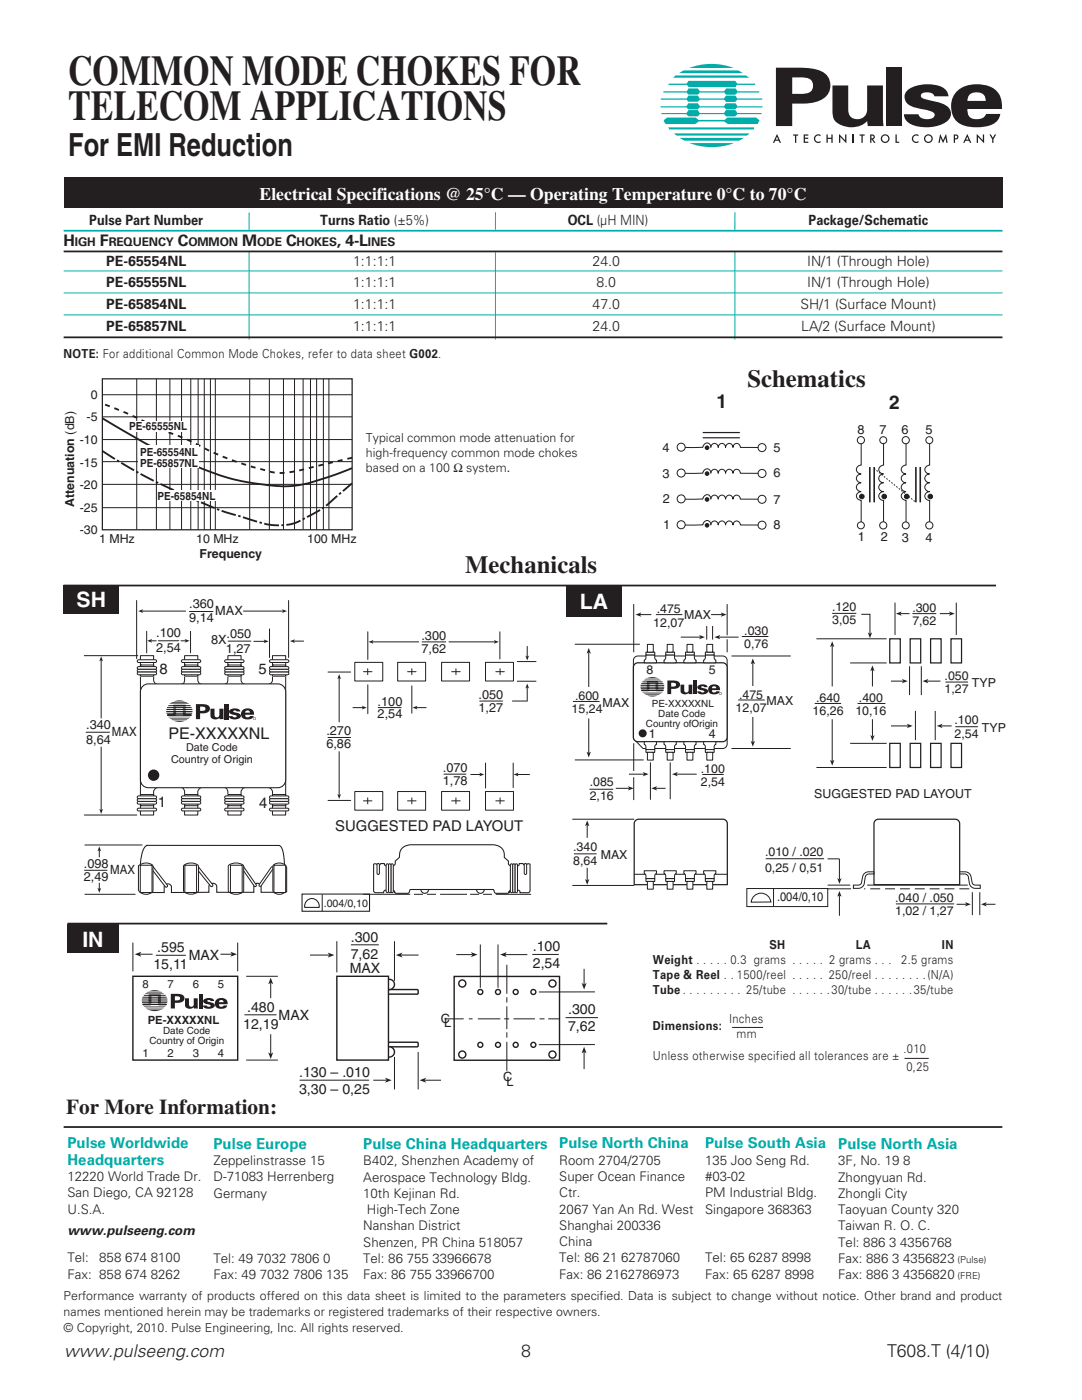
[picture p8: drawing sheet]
<svg xmlns="http://www.w3.org/2000/svg" width="216mm" height="279mm" viewBox="0 0 216 279" stroke-linecap="round" stroke-linejoin="round" font-family="sans-serif">
<defs><g id="words">
<g font-size="8.5" fill="#231f20">
<text x="13.6" y="17">COMMON MODE CHOKES FOR</text>
<text x="13.6" y="24">TELECOM APPLICATIONS</text>
</g>
<text font-size="6.3" fill="#231f20" x="13.6" y="31.1">For EMI Reduction</text>
<g font-size="4.9" fill="#231f20">
<text x="149.2" y="77.2">Schematics</text>
<text x="92.8" y="114.3">Mechanicals</text>
</g>
<g font-size="4.2" fill="#fff">
<text x="15.3" y="121.2">SH</text>
<text x="115.7" y="121.5">LA</text>
<text x="16.4" y="189">IN</text>
</g>
<text font-size="4.2" fill="#231f20" x="13.2" y="222.4">For More Information:</text>
<g font-size="3.8" fill="#231f20">
<text x="142.9" y="81.4">1</text>
<text x="177.4" y="81.6">2</text>
</g>
<text font-size="3.5" fill="#fff" x="51.8" y="39.8">Electrical Specifications @ 25°C — Operating Temperature 0°C to 70°C</text>
<g font-size="3.5" fill="#231f20">
<text x="12.8" y="270.7">www.pulseeng.com</text>
<text x="104" y="270.7">8</text>
<text x="177" y="270.7">T608.T (4/10)</text>
</g>
<g font-size="3.2" fill="#231f20">
<text x="12.7" y="49.1">H</text>
<text x="20" y="49.1">F</text>
<text x="35.5" y="49.1">C</text>
<text x="48.3" y="49.1">M</text>
<text x="57.1" y="49.1">C</text>
<text x="67.2" y="49.1">, 4-L</text>
<text x="33.6" y="147.5">PE-XXXXXNL</text>
</g>
<g font-size="3" fill="#231f20">
<text x="31.8" y="134.4">8</text>
<text x="51.6" y="134.4">5</text>
<text x="31.5" y="161">1</text>
<text x="51.7" y="161.3">4</text>
<text x="66.9" y="165.8">SUGGESTED PAD LAYOUT</text>
</g>
<g font-size="3" fill="#00ada8">
<text x="13.5" y="229.2">Pulse Worldwide</text>
<text x="13.5" y="232.4">Headquarters</text>
<text x="42.6" y="229.3">Pulse Europe</text>
<text x="72.5" y="229.3">Pulse China Headquarters</text>
<text x="111.6" y="229.2">Pulse North China</text>
<text x="140.7" y="229.2">Pulse South Asia</text>
<text x="167.3" y="229.3">Pulse North Asia</text>
</g>
<g font-size="2.8" fill="#231f20">
<text x="17.8" y="44.9">Pulse Part Number</text>
<text x="63.9" y="44.9">Turns Ratio (±5%)</text>
<text x="113.3" y="44.9">OCL (µH MIN)</text>
<text x="161.4" y="44.9">Package/Schematic</text>
<text x="21.2" y="53.1">PE-65554NL</text>
<text x="70.5" y="53.1">1:1:1:1</text>
<text x="118.2" y="53.1">24.0</text>
<text x="161" y="53.1">IN/1 (Through Hole)</text>
<text x="21.2" y="57.4">PE-65555NL</text>
<text x="70.5" y="57.4">1:1:1:1</text>
<text x="119" y="57.4">8.0</text>
<text x="161" y="57.4">IN/1 (Through Hole)</text>
<text x="21.2" y="61.7">PE-65854NL</text>
<text x="70.5" y="61.7">1:1:1:1</text>
<text x="118.2" y="61.7">47.0</text>
<text x="159.7" y="61.7">SH/1 (Surface Mount)</text>
<text x="21.2" y="66.1">PE-65857NL</text>
<text x="70.5" y="66.1">1:1:1:1</text>
<text x="118.2" y="66.1">24.0</text>
<text x="159.9" y="66.1">LA/2 (Surface Mount)</text>
<text x="31.4" y="190">.595</text>
<text x="37.7" y="191.7">MAX</text>
<text x="70" y="187.9">.300</text>
<text x="70" y="191.3">7,62</text>
<text x="106.3" y="189.8">.100</text>
<text x="30.6" y="193.4">15,11</text>
<text x="69.8" y="194.2">MAX</text>
<text x="106.3" y="193.2">2,54</text>
<text x="49.3" y="201.9">.480</text>
<text x="55.6" y="203.6">MAX</text>
<text x="113.4" y="202.4">.300</text>
<text x="48.5" y="205.3">12,19</text>
<text x="113.4" y="205.8">7,62</text>
<text x="59.7" y="214.9">.130 – .010</text>
<text x="59.7" y="218.3">3,30 – 0,25</text>
</g>
<g font-size="2.6" fill="#231f20">
<text x="42.6" y="232.5">Zeppelinstrasse 15</text>
<text x="72.5" y="232.6">B402, Shenzhen Academy of</text>
<text x="111.6" y="232.4">Room 2704/2705</text>
<text x="140.7" y="232.4">135 Joo Seng Rd.</text>
<text x="167.3" y="232.6">3F, No. 19 8</text>
<text x="13.5" y="235.7">12220 World Trade Dr.</text>
<text x="13.5" y="238.9">San Diego, CA 92128</text>
<text x="42.6" y="235.8">D-71083 Herrenberg</text>
<text x="42.6" y="239">Germany</text>
<text x="72.5" y="235.8">Aerospace Technology Bldg.</text>
<text x="72.5" y="239.1">10th Kejinan Rd.</text>
<text x="111.6" y="235.7">Super Ocean Finance</text>
<text x="111.6" y="238.9">Ctr.</text>
<text x="140.7" y="235.7">#03-02</text>
<text x="140.7" y="238.9">PM Industrial Bldg.</text>
<text x="167.3" y="235.8">Zhongyuan Rd.</text>
<text x="167.3" y="239.1">Zhongli City</text>
<text x="13.5" y="242.2">U.S.A.</text>
<text x="72.5" y="245.6">Nanshan District</text>
<text x="73.2" y="242.3">High-Tech Zone</text>
<text x="111.6" y="242.2">2067 Yan An Rd. West</text>
<text x="111.6" y="245.4">Shanghai 200336</text>
<text x="140.7" y="242.2">Singapore 368363</text>
<text x="167.3" y="242.3">Taoyuan County 320</text>
<text x="167.3" y="245.6">Taiwan R. O. C.</text>
<text x="13.5" y="246.5">www.pulseeng.com</text>
<text x="13.5" y="251.9">Tel:</text>
<text x="19.8" y="251.9">858 674 8100</text>
<text x="72.5" y="248.8">Shenzen, PR China 518057</text>
<text x="111.6" y="248.7">China</text>
<text x="111.6" y="251.9">Tel: 86 21 62787060</text>
<text x="140.7" y="251.9">Tel: 65 6287 8998</text>
<text x="167.3" y="248.8">Tel: 886 3 4356768</text>
<text x="13.5" y="255.2">Fax: 858 674 8262</text>
<text x="42.6" y="252">Tel: 49 7032 7806 0</text>
<text x="42.6" y="255.3">Fax: 49 7032 7806 135</text>
<text x="72.5" y="252.1">Tel: 86 755 33966678</text>
<text x="72.5" y="255.3">Fax: 86 755 33966700</text>
<text x="111.6" y="255.2">Fax: 86 2162786973</text>
<text x="140.7" y="255.2">Fax: 65 6287 8998</text>
<text x="167.3" y="252.1">Fax: 886 3 4356823</text>
<text x="167.3" y="255.3">Fax: 886 3 4356820</text>
</g>
<g font-size="2.5" fill="#231f20">
<text x="12.7" y="71.4">NOTE: For additional Common Mode Chokes, refer to data sheet G002.</text>
<text x="18.1" y="79.6">0</text>
<text x="15.9" y="88.6">-10</text>
<text x="17.3" y="84.1">-5</text>
<text x="73" y="88.3">Typical common mode attenuation for</text>
<text x="171.1" y="86.6">8</text>
<text x="175.5" y="86.6">7</text>
<text x="179.9" y="86.6">6</text>
<text x="184.7" y="86.6">5</text>
<text x="15.9" y="93.1">-15</text>
<text x="73" y="91.3">high-frequency common mode chokes</text>
<text x="73" y="94.2">based on a 100 Ω system.</text>
<text x="132.2" y="95.3">3</text>
<text x="132.2" y="90.1">4</text>
<text x="154.4" y="95.2">6</text>
<text x="154.4" y="90.2">5</text>
<text x="14.8" y="101.1" transform="rotate(-90 14.8 101.1)">Attenuation (dB)</text>
<text x="15.9" y="97.6">-20</text>
<text x="132.3" y="100.4">2</text>
<text x="154.4" y="100.6">7</text>
<text x="15.9" y="102.1">-25</text>
<text x="15.9" y="106.6">-30</text>
<text x="132.3" y="105.6">1</text>
<text x="154.4" y="105.6">8</text>
<text x="19.8" y="108.3">1 MHz</text>
<text x="39.1" y="108.3">10 MHz</text>
<text x="39.8" y="111.3">Frequency</text>
<text x="61.3" y="108.3">100 MHz</text>
<text x="171.2" y="108">1</text>
<text x="175.8" y="108">2</text>
<text x="180" y="108.1">3</text>
<text x="184.7" y="108.1">4</text>
<text x="37.7" y="121.4">.360</text>
<text x="37.7" y="124.1">9,14</text>
<text x="43" y="122.7">MAX</text>
<text x="130.4" y="125.1">12,07</text>
<text x="131" y="122.4">.475</text>
<text x="136.5" y="123.6">MAX</text>
<text x="166.1" y="121.9">.120</text>
<text x="166.1" y="124.6">3,05</text>
<text x="182" y="122.1">.300</text>
<text x="182" y="124.8">7,62</text>
<text x="31.2" y="127.2">.100</text>
<text x="31.2" y="130.2">2,54</text>
<text x="42.1" y="128.6">8X</text>
<text x="45.1" y="130.3">1,27</text>
<text x="45.2" y="127.3">.050</text>
<text x="84.1" y="127.7">.300</text>
<text x="84.1" y="130.2">7,62</text>
<text x="148.5" y="126.6">.030</text>
<text x="148.5" y="129.3">0,76</text>
<text x="129" y="134.5">8</text>
<text x="141.4" y="134.5">5</text>
<text x="188.5" y="135.6">.050</text>
<text x="193.9" y="137.1">TYP</text>
<text x="75.4" y="140.8">.100</text>
<text x="75.4" y="143.3">2,54</text>
<text x="95.5" y="139.5">.050</text>
<text x="95.5" y="142">1,27</text>
<text x="114.1" y="142.3">15,24</text>
<text x="114.7" y="139.6">.600</text>
<text x="120.2" y="141.1">MAX</text>
<text x="146.8" y="142.1">12,07</text>
<text x="147.5" y="139.4">.475</text>
<text x="153" y="140.6">MAX</text>
<text x="162.1" y="142.7">16,26</text>
<text x="162.8" y="140">.640</text>
<text x="170.7" y="142.7">10,16</text>
<text x="171.4" y="140">.400</text>
<text x="188.5" y="138.3">1,27</text>
<text x="17.2" y="145.5">.340</text>
<text x="17.2" y="148.5">8,64</text>
<text x="22.3" y="147">MAX</text>
<text x="65.1" y="146.6">.270</text>
<text x="65.1" y="149.3">6,86</text>
<text x="129.5" y="147.3">1</text>
<text x="141.4" y="147.3">4</text>
<text x="190.5" y="144.5">.100</text>
<text x="190.5" y="147.2">2,54</text>
<text x="195.9" y="146">TYP</text>
<text x="88.4" y="154">.070</text>
<text x="139.8" y="154.2">.100</text>
<text x="88.4" y="156.7">1,78</text>
<text x="117.7" y="156.9">.085</text>
<text x="117.7" y="159.6">2,16</text>
<text x="139.8" y="156.9">2,54</text>
<text x="162.5" y="159.2">SUGGESTED PAD LAYOUT</text>
<text x="16.7" y="173.1">.098</text>
<text x="114.4" y="169.9">.340</text>
<text x="114.4" y="172.6">8,64</text>
<text x="119.9" y="171.4">MAX</text>
<text x="152.7" y="170.7">.010 / .020</text>
<text x="152.7" y="173.9">0,25 / 0,51</text>
<text x="16.7" y="175.9">2,49</text>
<text x="22" y="174.4">MAX</text>
<text x="155" y="179.9">.004/0,10</text>
<text x="178.6" y="180">.040 / .050</text>
<text x="178.6" y="182.7">1,02 / 1,27</text>
<text x="153.5" y="189.4">SH</text>
<text x="170.8" y="189.4">LA</text>
<text x="188" y="189.4">IN</text>
<text x="130.3" y="192.4">Weight . . . . . 0.3 grams . . . . . 2 grams . . .</text>
<text x="130.3" y="195.3">Tape &amp; Reel . . 1500/reel . . . . . 250/reel . . . . . . . .(N/A)</text>
<text x="179.8" y="192.4">2.5 grams</text>
<text x="130.3" y="198.3">Tube . . . . . . . . . 25/tube . . . . . .30/tube . . . . . .35/tube</text>
<text x="88" y="204.1">C</text>
<text x="88.6" y="204.9">L</text>
<text x="130.3" y="205.6">Dimensions:</text>
<text x="145.5" y="204.2">Inches</text>
<text x="147" y="207.2">mm</text>
<text x="100.4" y="215.8">C</text>
<text x="130.3" y="211.6">Unless otherwise specified all tolerances are ±</text>
<text x="180.3" y="210.2">.010</text>
<text x="180.9" y="213.7">0,25</text>
<text x="101" y="216.6">L</text>
<text x="12.7" y="259.4">Performance warranty of products offered on this data sheet is limited to the parameters specified. Data is subject to change without notice. Other brand and product</text>
<text x="12.7" y="262.7">names mentioned herein may be trademarks or registered trademarks of their respective owners.</text>
<text x="12.7" y="265.9">© Copyright, 2010. Pulse Engineering, Inc. All rights reserved.</text>
</g>
<g font-size="2.4" fill="#231f20">
<text x="15" y="49.1">IGH</text>
<text x="21.7" y="49.1">REQUENCY</text>
<text x="37.6" y="49.1">OMMON</text>
<text x="51.3" y="49.1">ODE</text>
<text x="59.2" y="49.1">HOKES</text>
<text x="73.4" y="49.1">INES</text>
</g>
<g font-size="2.3" fill="#231f20">
<text x="28.4" y="197.1">8</text>
<text x="33.4" y="197.1">7</text>
<text x="38.5" y="197.1">6</text>
<text x="43.5" y="197.1">5</text>
<text x="29.5" y="204.4">PE-XXXXXNL</text>
<text x="28.4" y="210.9">1</text>
<text x="33.4" y="210.9">2</text>
<text x="38.5" y="210.9">3</text>
<text x="43.5" y="210.9">4</text>
</g>
<g font-size="2.2" fill="#231f20">
<text x="25.8" y="85.9">PE-65555NL</text>
<text x="27.9" y="91">PE-65554NL</text>
<text x="27.9" y="93.2">PE-65857NL</text>
<text x="31.4" y="99.8">PE-65854NL</text>
<text x="37.1" y="149.8">Date Code</text>
<text x="34.1" y="152.3">Country of Origin</text>
</g>
<text font-size="2.1" fill="#231f20" x="64.6" y="180.9">.004/0,10</text>
<g font-size="2" fill="#231f20">
<text x="130" y="141.2">PE-XXXXXNL</text>
<text x="131.4" y="143.2">Date Code</text>
<text x="128.9" y="145.1">Country ofOrigin</text>
<text x="29.8" y="208.3">Country of Origin</text>
<text x="32.5" y="206.3">Date Code</text>
</g>
<g font-size="1.9" fill="#231f20">
<text x="191" y="252">(Pulse)</text>
<text x="191" y="255.3">(FRE)</text>
</g>
</g></defs>
<g fill="#00ada8">
<path d="M137.5 13.6a12.5 12.5 0 0 1 8.9 0z"/>
<path d="M137.6 28.6h8.9a12.5 12.5 0 0 1-8.9 0z"/>
<path d="M135.4 14.6l1.1-.6h10.8l.9 .6z"/>
<path d="M134.6 15.3l.2-.2h14.1l.7 .4h-15.3z"/>
<path d="M135.6 27.5h12.8l-.9 .6h-10.9z"/>
<path d="M134.5 26.6h15l-.4 .5h-14.1z"/>
<path d="M133.3 25.4h17.2l-.1 .4h-16.8z"/>
</g>
<g fill="#231f20">
<path d="M166.1 17.1h3.2v4.8a1.89 1.89 0 0 0 1.8 1.9 1.89 1.89 0 0 0 1.9-1.9v-4.8h3.2v6.6l.1 1.5h-3.1l-.2-1a4.7 4.7 0 0 1-6.4-.1l-.3-.5-.2-1z"/>
<path d="M176.9 13.5h3.1v11.7h-3.1z"/>
<path d="M180.9 18.2a7 7 0 0 1 7.5-.5l.7 .9 .2 .6h-2.9a1.51 1.51 0 0 0-1.9-.7 .65 .65 0 0 0-.6 .3 .65 .65 0 0 0 0 .7l2 .6a7.2 7.2 0 0 1 3.2 1.2 2.02 2.02 0 0 1-1 3.4 7.8 7.8 0 0 1-6.9-.3l-.7-1-.1-.6h2.9a1.76 1.76 0 0 0 2.2 1 .8 .8 0 0 0 1-.7 .8 .8 0 0 0-.8-.9l-2.1-.5a3.4 3.4 0 0 1-3-1.8l-.1-.6 .1-.6z"/>
<path d="M158.2 26.8h1.1v.3h-.4v1.4h-.3v-1.4h-.4z"/>
<path d="M160.4 26.8h.9v.3h-.7v.4h.7v.2h-.7v.6h.7v.2h-.9z"/>
<path d="M162.7 27.1l.7-.3 .3 .1v.3a.63 .63 0 0 0-.9 0 .63 .63 0 0 0 0 .9 .63 .63 0 0 0 .9 0v.3a.87 .87 0 0 1-1.1-.2 .87 .87 0 0 1 .1-1.1z"/>
<path d="M164.9 26.8h.3v.7h.7v-.7h.2v1.7h-.2v-.8h-.7v.8h-.3z"/>
<path d="M167.4 26.7l1.2 1.3v-1.2h.3v1.8l-1.2-1.3v1.2h-.3z"/>
<path d="M170.2 26.8h.2v1.7h-.2z"/>
<path d="M171.5 26.8h1v.3h-.4v1.4h-.2v-1.4h-.4z"/>
<path d="M178.7 26.8h.2v1.5h.5v.2h-.7z"/>
<path d="M182.2 27.1l.8-.3 .3 .1v.3a.63 .63 0 0 0-.9 0 .63 .63 0 0 0 0 .9 .63 .63 0 0 0 .9 0v.3a.87 .87 0 0 1-1.2-.2 .87 .87 0 0 1 .1-1.1z"/>
<path d="M187.6 26.7l.6 1.3 .6-1.3 .3 1.8h-.3l-.1-1-.5 1.1-.5-1.1-.2 1h-.3z"/>
<path d="M194.9 26.7l1.2 1.3v-1.2h.3v1.8l-1.3-1.3v1.2h-.2z"/>
<path d="M197.4 26.8h.3l.4 .7 .4-.7h.3l-.6 1v.7h-.2v-.7z"/>
</g>
<g fill="#231f20">
<path d="M190.8 18.3a6.4 6.4 0 0 1 8.1-.1 4.7 4.7 0 0 1 1 3.6h-6.9a1.76 1.76 0 0 0 2.4 1.9 1.51 1.51 0 0 0 1.4-1h2.8a3.1 3.1 0 0 1-3 2.6 7.8 7.8 0 0 1-5.4-.8 4.4 4.4 0 0 1-.4-6.2zM193.4 19l-.4 1.1h3.7a1.55 1.55 0 0 0-1.9-1.7l-.6 .1z" fill-rule="evenodd"/>
<path d="M154.8 13.5a36.2 36.2 0 0 1 7.5 .2 3.5 3.5 0 0 1 3.4 3.4 3.5 3.5 0 0 1-3.2 3.3l-2.1 .3h-2.3v4.5h-3.3zM158.1 15.4v3.3h1.4a3.4 3.4 0 0 0 2.3-.5 1.69 1.69 0 0 0 .2-2 1.69 1.69 0 0 0-1.8-.7z" fill-rule="evenodd"/>
<path d="M155 26.7l-.8 1.8h.3l.2-.4h.7l.2 .4h.2zM155 27.3l.3 .6h-.5z" fill-rule="evenodd"/>
<path d="M173.6 26.8v1.7h.3v-.7l.5 .7h.3l-.5-.7a.5 .5 0 0 0 .3-.6 .5 .5 0 0 0-.6-.4zM173.9 27.1l.4 .1-.1 .4h-.3z" fill-rule="evenodd"/>
<path d="M175.7 27.7a.9 .9 0 0 0 1.8 0 .9 .9 0 0 0-1.8 0zM176 27.7a.63 .63 0 0 1 1.2 0 .63 .63 0 0 1-1.2 0z" fill-rule="evenodd"/>
<path d="M184.4 27.7a.87 .87 0 0 0 1.7 0 .87 .87 0 0 0-1.7 0zM184.6 27.7a.65 .65 0 0 1 1.3 0 .65 .65 0 0 1-1.3 0z" fill-rule="evenodd"/>
<path d="M190.3 26.8v1.7h.3v-.7a.52 .52 0 0 0 .6-.4 .52 .52 0 0 0-.6-.6zM190.6 27.1l.4 .1-.1 .3-.3 .1z" fill-rule="evenodd"/>
<path d="M193 26.7l-.8 1.8h.3l.1-.4h.8l.1 .4h.3zM193 27.3l.3 .6h-.6z" fill-rule="evenodd"/>
</g>
<g fill="#00ada8">
<path d="M132 22.6h5l.4-.6h1.8l.4 .6h4.9l.4-.6h1.9l.3 .6h4.9v.2h-4.9l-.4 .4h-1.8l-.4-.4h-4.9l-.3 .4h-1.9l-.4-.4h-5z"/>
<path d="M131.8 21.2h5.2l.4-.6h1.8l.5 .6h4.7l.5-.6h1.9l.3 .6h5v.2h-5l-.4 .4h-1.8l-.4-.4h-4.9l-.3 .4h-1.9l-.4-.4h-5.2z"/>
<path d="M131.8 19.7h5.2l.4-.6h1.8l.4 .6h4.9l.4-.6h1.9l.3 .6h5v.2h-5l-.4 .4h-1.8l-.4-.4h-4.9l-.3 .4h-1.9l-.4-.4h-5.2z"/>
<path d="M132.4 18.2h4.6l.4-.5h1.8l.4 .5h4.9l.4-.5h1.9l.3 .5h4.4v.3h-4.4l-.4 .4h-1.8l-.4-.4h-4.9l-.3 .4h-1.9l-.4-.4h-4.6z"/>
<path d="M133.4 16.7h3.6l.4-.6h9.3l.4 .6h3.6v.2h-3.7l-.2 .5h-9.4l-.3-.5h-3.7z"/>
<path d="M132.4 24l.7-.5h5.7l.6 .4h5.2l.5-.4h5.8l.6 .5-.3 .8h-5.9l-.8-.6h-5l-.8 .6h-5.9z"/>
</g>
<path d="M20.4 75.6h49.9v30.1h-49.9z" fill="#fff"/>
<path d="M20.4 75.6h49.9v30.1h-49.9z" fill="none" stroke="#231f20" stroke-width=".25"/>
<g fill="none" stroke="#231f20" stroke-width=".2">
<path d="M20.4 78.8h49.9M27.3 75.6v30.1M31.2 75.6v30.1M33.9 75.6v30.1M36.2 75.6v30.1M38.1 75.6v30.1M39.5 75.6v30.1M40.8 75.6v30.1M42 75.6v30.1M43 75.6v30.1M49.8 75.6v30.1M53.7 75.6v30.1"/>
<path d="M56.6 75.6v30.1M58.8 75.6v30.1M60.5 75.6v30.1M62 75.6v30.1M63.2 75.6v30.1M64.5 75.6v30.1M65.6 75.6v30.1M20.4 96.7h49.9M20.4 87.7h49.9M20.4 92.1h49.9M20.4 83.2h49.9M20.4 101.3h49.9"/>
</g>
<path d="M70.3 91.3l-5.6 1.4a41.4 41.4 0 0 1-9.2 1.7 60.6 60.6 0 0 1-18.2-6.7 81.7 81.7 0 0 1-11.3-4.9l-5.6-2.2" fill="none" stroke="#231f20" stroke-width=".37" stroke-dasharray="1 1" stroke-linecap="butt"/>
<path d="M20.4 83.5l10.2 5.8 4.9 2.3 2.9 1.2a46.2 46.2 0 0 0 20.1 4.2 52.9 52.9 0 0 0 11.4-3.4l.4-.2" fill="none" stroke="#231f20" stroke-width=".37"/>
<path d="M20.4 90a122.3 122.3 0 0 0 25.9 12.6l.5 .1a44.9 44.9 0 0 0 8.1 2.1h.3a9.5 9.5 0 0 0 6-1.6 22.5 22.5 0 0 0 6.8-4.9l2.2-1.8" fill="none" stroke="#231f20" stroke-width=".37" stroke-dasharray="3 .5 .5 .5" stroke-linecap="butt"/>
<g fill="#fff">
<path d="M25.7 84h12.1v2.1h-12.1z"/>
<path d="M31.4 97.9h11.8v2.2h-11.8z"/>
<path d="M27.6 88.9h12.1v4.5h-12.1z"/>
<path d="M73 86.3h43.2v13.8h-43.2z"/>
<circle cx="152.1" cy="104.8" r=".8"/>
</g>
<g fill="none" stroke="#231f20" stroke-width=".2">
<path d="M141.8 104.8a.74 .74 0 0 1 .8-.8 .74 .74 0 0 1 .7 .8 .74 .74 0 0 1 .7-.8 .74 .74 0 0 1 .8 .8 .74 .74 0 0 1 .7-.8 .74 .74 0 0 1 .8 .8 .74 .74 0 0 1 .7-.8 .74 .74 0 0 1 .7 .8h3.6"/>
<circle cx="152.1" cy="104.8" r=".8"/>
</g>
<circle cx="141.1" cy="104.8" r=".47" fill="#231f20"/>
<path d="M141.8 104.7a.8 .8 0 0 0-.8-.8 .8 .8 0 0 0-.7 .8l-3.6 .1" fill="none" stroke="#231f20" stroke-width=".2"/>
<circle cx="135.9" cy="104.7" r=".8" fill="#fff"/>
<circle cx="135.9" cy="104.7" r=".8" fill="none" stroke="#231f20" stroke-width=".2"/>
<circle cx="152.1" cy="99.6" r=".8" fill="#fff"/>
<g fill="none" stroke="#231f20" stroke-width=".2">
<path d="M141.8 99.6a.74 .74 0 0 1 .8-.8 .74 .74 0 0 1 .7 .8 .74 .74 0 0 1 .7-.8 .74 .74 0 0 1 .8 .8 .74 .74 0 0 1 .7-.8 .74 .74 0 0 1 .8 .8 .74 .74 0 0 1 .7-.8 .74 .74 0 0 1 .7 .8h3.6"/>
<circle cx="152.1" cy="99.6" r=".8"/>
</g>
<circle cx="141.1" cy="99.7" r=".47" fill="#231f20"/>
<path d="M141.8 99.5a.8 .8 0 0 0-.8-.8 .8 .8 0 0 0-.7 .9h-3.6" fill="none" stroke="#231f20" stroke-width=".2"/>
<circle cx="135.9" cy="99.6" r=".8" fill="#fff"/>
<circle cx="135.9" cy="99.6" r=".8" fill="none" stroke="#231f20" stroke-width=".2"/>
<path d="M140.2 86.3h7.4M140.2 87.4h7.4" fill="none" stroke="#231f20" stroke-width=".24"/>
<circle cx="152.1" cy="94.5" r=".8" fill="#fff"/>
<g fill="none" stroke="#231f20" stroke-width=".2">
<path d="M141.8 94.5a.74 .74 0 0 1 .8-.9 .74 .74 0 0 1 .7 .9 .74 .74 0 0 1 .7-.9 .74 .74 0 0 1 .8 .9 .74 .74 0 0 1 .7-.9 .74 .74 0 0 1 .8 .9 .74 .74 0 0 1 .7-.9 .74 .74 0 0 1 .7 .9h3.6"/>
<circle cx="152.1" cy="94.5" r=".8"/>
</g>
<circle cx="141.1" cy="94.5" r=".47" fill="#231f20"/>
<path d="M141.8 94.4a.8 .8 0 0 0-.8-.8 .8 .8 0 0 0-.7 .8l-3.6 .1" fill="none" stroke="#231f20" stroke-width=".2"/>
<circle cx="135.9" cy="94.4" r=".8" fill="#fff"/>
<circle cx="135.9" cy="94.4" r=".8" fill="none" stroke="#231f20" stroke-width=".2"/>
<circle cx="152.1" cy="89.3" r=".8" fill="#fff"/>
<g fill="none" stroke="#231f20" stroke-width=".2">
<path d="M141.8 89.3a.74 .74 0 0 1 .8-.8 .74 .74 0 0 1 .7 .8 .74 .74 0 0 1 .7-.8 .74 .74 0 0 1 .8 .8 .74 .74 0 0 1 .7-.8 .74 .74 0 0 1 .8 .8 .74 .74 0 0 1 .7-.8 .74 .74 0 0 1 .7 .8h3.6"/>
<circle cx="152.1" cy="89.3" r=".8"/>
</g>
<circle cx="141.1" cy="89.4" r=".47" fill="#231f20"/>
<path d="M141.8 89.2a.8 .8 0 0 0-.8-.8 .8 .8 0 0 0-.7 .9h-3.6" fill="none" stroke="#231f20" stroke-width=".2"/>
<circle cx="135.9" cy="89.2" r=".8" fill="#fff"/>
<g fill="none" stroke="#231f20" stroke-width=".2">
<path d="M185.5 87.9v4.9a.88 .88 0 0 0-.9 .7 .88 .88 0 0 0 .5 1l.4 .1a.89 .89 0 0 0-1 .9 .89 .89 0 0 0 1 .8 .89 .89 0 0 0-1 .9 .89 .89 0 0 0 1 .9 .89 .89 0 0 0-1 .9 .89 .89 0 0 0 1 .9v4.9"/>
<circle cx="135.9" cy="89.2" r=".8"/>
</g>
<circle cx="185.6" cy="99.1" r=".46" fill="#231f20" stroke="#231f20" stroke-width=".2"/>
<g fill="#fff" stroke="#231f20" stroke-width=".2">
<circle cx="185.4" cy="104.9" r=".72"/>
<circle cx="185.4" cy="87.8" r=".69"/>
</g>
<circle cx="180.9" cy="99.1" r=".46" fill="#231f20" stroke="#231f20" stroke-width=".2"/>
<path d="M180.8 87.9v4.9a.89 .89 0 0 0-1 .9 .89 .89 0 0 0 1 .9 .89 .89 0 0 0-1 .9 .89 .89 0 0 0 1 .9 .89 .89 0 0 0-1 .8 .89 .89 0 0 0 1 .9 .88 .88 0 0 0-.8 .5 .88 .88 0 0 0 0 .9l.8 .4v4.9" fill="none" stroke="#231f20" stroke-width=".2"/>
<g fill="#fff" stroke="#231f20" stroke-width=".2">
<circle cx="180.7" cy="87.8" r=".72"/>
<circle cx="180.7" cy="104.9" r=".69"/>
</g>
<path d="M182.8 93.2v7.1M183.6 93.2v7.1" fill="none" stroke="#231f20" stroke-width=".32"/>
<circle cx="176.4" cy="99.1" r=".46" fill="#231f20" stroke="#231f20" stroke-width=".2"/>
<path d="M176.3 87.9v4.9a.88 .88 0 0 0-.9 .7 .88 .88 0 0 0 .5 1l.4 .1a.89 .89 0 0 0-1 .9 .89 .89 0 0 0 1 .8 .89 .89 0 0 0-1 .9 .89 .89 0 0 0 1 .9 .89 .89 0 0 0-1 .9 .89 .89 0 0 0 1 .9v4.9" fill="none" stroke="#231f20" stroke-width=".2"/>
<g fill="#fff" stroke="#231f20" stroke-width=".2">
<circle cx="176.2" cy="104.9" r=".72"/>
<circle cx="176.2" cy="87.8" r=".69"/>
</g>
<circle cx="172" cy="99.1" r=".46" fill="#231f20" stroke="#231f20" stroke-width=".2"/>
<path d="M171.8 87.9v4.9a.89 .89 0 0 0-.9 .9 .89 .89 0 0 0 .9 .9 .89 .89 0 0 0-.9 .9 .89 .89 0 0 0 .9 .9 .89 .89 0 0 0-.9 .8 .89 .89 0 0 0 .9 .9 .88 .88 0 0 0-.8 .5 .88 .88 0 0 0 .1 .9l.7 .4v4.9" fill="none" stroke="#231f20" stroke-width=".2"/>
<g fill="#fff" stroke="#231f20" stroke-width=".2">
<circle cx="171.8" cy="87.8" r=".72"/>
<circle cx="171.8" cy="104.9" r=".69"/>
</g>
<path d="M173.6 93.2v7.1M174.4 93.2v7.1" fill="none" stroke="#231f20" stroke-width=".32"/>
<path d="M182.5 100.1l-8-6.5" fill="none" stroke="#231f20" stroke-width=".2" stroke-dasharray=".3 .3" stroke-linecap="butt"/>
<path d="M26.5 194.8h20.9v16.8h-20.9z" fill="none" stroke="#231f20" stroke-width=".28"/>
<path d="M44 190.4h2.3M47.4 188.1v5.7M49.1 194.8h6.3" fill="none" stroke="#231f20" stroke-width=".2"/>
<path d="M46 189.9l1.3 .5-1.3 .5 .3-.5z" fill-rule="evenodd" fill="#231f20"/>
<path d="M27.9 190.4h2.6" fill="none" stroke="#231f20" stroke-width=".2"/>
<path d="M26.9 190.4l1.3-.5-.3 .5 .3 .5z" fill-rule="evenodd" fill="#231f20"/>
<path d="M54 196.1v3.1" fill="none" stroke="#231f20" stroke-width=".2"/>
<path d="M54 195.1l.5 1.3-.5-.3-.5 .3z" fill-rule="evenodd" fill="#231f20"/>
<path d="M54 206.4v4" fill="none" stroke="#231f20" stroke-width=".2"/>
<path d="M53.5 210l.5 .4 .5-.4-.5 1.3z" fill-rule="evenodd" fill="#231f20"/>
<path d="M26.5 188.1v5.7M31.1 190.6h6M48.8 202.5h6.4M49.1 211.6h6.3" fill="none" stroke="#231f20" stroke-width=".2"/>
<path d="M77.1 208.1l6.1-.1 .2 .2v.5l-.2 .2h-6l-.2-.2z" fill="#fff"/>
<path d="M77.1 208.1l6.1-.1 .2 .2v.5l-.2 .2h-6l-.2-.2z" fill="none" stroke="#231f20" stroke-width=".28"/>
<circle cx="77.7" cy="209.9" r="1.02" fill="#fff"/>
<circle cx="77.7" cy="209.9" r="1.02" fill="none" stroke="#231f20" stroke-width=".28"/>
<path d="M77.1 197.5h6.1l.2 .2v.5l-.2 .2h-6l-.2-.2z" fill="#fff"/>
<path d="M77.1 197.5h6.1l.2 .2v.5l-.2 .2h-6l-.2-.2z" fill="none" stroke="#231f20" stroke-width=".28"/>
<circle cx="77.7" cy="196.5" r="1.02" fill="#fff"/>
<circle cx="77.7" cy="196.5" r="1.02" fill="none" stroke="#231f20" stroke-width=".28"/>
<path d="M67.2 194.8h10.3v16.8h-10.3z" fill="#fff"/>
<path d="M67.2 194.8h10.3v16.8h-10.3z" fill="none" stroke="#231f20" stroke-width=".28"/>
<path d="M67.2 187.8v6.3M78.7 187.8v8M80 190.6l3.4 .1M59.8 215.6h13.9" fill="none" stroke="#231f20" stroke-width=".2"/>
<path d="M79 190.6l1.3-.5-.3 .5 .3 .5z" fill-rule="evenodd" fill="#231f20"/>
<path d="M61.9 190.6h3.8" fill="none" stroke="#231f20" stroke-width=".2"/>
<path d="M65.4 190.1l1.3 .5-1.3 .5 .3-.5z" fill-rule="evenodd" fill="#231f20"/>
<path d="M78.7 210.9v6.5M83.4 209.9v7.5M84.7 215.6h3.3" fill="none" stroke="#231f20" stroke-width=".2"/>
<path d="M83.7 215.6l1.3-.5-.3 .5 .3 .5z" fill-rule="evenodd" fill="#231f20"/>
<path d="M74.5 215.6h2.7" fill="none" stroke="#231f20" stroke-width=".2"/>
<path d="M76.8 215.1l1.3 .5-1.3 .5 .4-.5z" fill-rule="evenodd" fill="#231f20"/>
<path d="M112.8 203.1h6.5" fill="none" stroke="#231f20" stroke-width=".2"/>
<path d="M90.6 194.9h21v16.7h-21z" fill="#fff"/>
<path d="M90.6 194.9h21v16.7h-21z" fill="none" stroke="#231f20" stroke-width=".28"/>
<circle cx="92.2" cy="196.3" r=".71" fill="#fff"/>
<circle cx="92.2" cy="196.3" r=".71" fill="none" stroke="#231f20" stroke-width=".28"/>
<circle cx="110.2" cy="196.3" r=".71" fill="#fff"/>
<circle cx="110.2" cy="196.3" r=".71" fill="none" stroke="#231f20" stroke-width=".28"/>
<circle cx="92.2" cy="210.5" r=".71" fill="#fff"/>
<circle cx="92.2" cy="210.5" r=".71" fill="none" stroke="#231f20" stroke-width=".28"/>
<circle cx="110.2" cy="210.5" r=".71" fill="#fff"/>
<circle cx="110.2" cy="210.5" r=".71" fill="none" stroke="#231f20" stroke-width=".28"/>
<circle cx="95.8" cy="208.5" r=".49" fill="#fff"/>
<circle cx="95.8" cy="208.5" r=".49" fill="none" stroke="#231f20" stroke-width=".28"/>
<circle cx="99.4" cy="208.5" r=".49" fill="#fff"/>
<circle cx="99.4" cy="208.5" r=".49" fill="none" stroke="#231f20" stroke-width=".28"/>
<circle cx="102.9" cy="208.5" r=".49" fill="#fff"/>
<circle cx="102.9" cy="208.5" r=".49" fill="none" stroke="#231f20" stroke-width=".28"/>
<circle cx="106.4" cy="208.5" r=".49" fill="#fff"/>
<circle cx="106.4" cy="208.5" r=".49" fill="none" stroke="#231f20" stroke-width=".28"/>
<circle cx="95.8" cy="198" r=".49" fill="#fff"/>
<circle cx="95.8" cy="198" r=".49" fill="none" stroke="#231f20" stroke-width=".28"/>
<circle cx="99.4" cy="198" r=".49" fill="#fff"/>
<circle cx="99.4" cy="198" r=".49" fill="none" stroke="#231f20" stroke-width=".28"/>
<circle cx="102.9" cy="198" r=".49" fill="#fff"/>
<circle cx="102.9" cy="198" r=".49" fill="none" stroke="#231f20" stroke-width=".28"/>
<circle cx="106.4" cy="198" r=".49" fill="#fff"/>
<circle cx="106.4" cy="198" r=".49" fill="none" stroke="#231f20" stroke-width=".28"/>
<g fill="none" stroke="#231f20" stroke-width=".2">
<path d="M101.1 192.5v5.8M101.1 199v1.1M116.5 193.4v3.1M118.7 198h-11.2M88.7 203.3h3.8M93.5 203.3h.8M95.3 203.3h4.5M100.6 203.3h1M101.1 200.8v4.6M101.1 206v1.1M101.1 207.9v5.8M102.5 203.3h4.2"/>
<path d="M107.7 203.3h.9M109.4 203.3h2.3M118.7 208.5h-11.2"/>
</g>
<path d="M116.1 196.2l.4 .3 .5-.3-.5 1.3z" fill-rule="evenodd" fill="#231f20"/>
<path d="M116.5 209.9v3.5" fill="none" stroke="#231f20" stroke-width=".2"/>
<path d="M116.5 208.9l.5 1.3-.5-.3-.4 .3z" fill-rule="evenodd" fill="#231f20"/>
<path d="M91 190.5h3.3M95.8 188.5v8.6M99.4 188.5v8.6" fill="none" stroke="#231f20" stroke-width=".2"/>
<path d="M94 190l1.3 .5-1.3 .5 .3-.5z" fill-rule="evenodd" fill="#231f20"/>
<path d="M100.8 190.5h4.4" fill="none" stroke="#231f20" stroke-width=".2"/>
<path d="M99.8 190.5l1.3-.5-.3 .5 .3 .5z" fill-rule="evenodd" fill="#231f20"/>
<path d="M70 188.6h5.6M106.2 190.5h5.3" fill="none" stroke="#231f20" stroke-width=".2"/>
<g fill="#231f20">
<path d="M36.9 199.2h.8v1.5l.5 .2 .4-.2 .1-.2v-1.3h.7l.1 2.1h-.8v-.3a1.02 1.02 0 0 1-1.8-.4z"/>
<path d="M39.6 198.3h.8v3h-.8z"/>
<path d="M40.6 199.5a1.67 1.67 0 0 1 2 0l.1 .3h-.7l-.2-.2h-.3l-.1 .2 .1 .1a1.45 1.45 0 0 1 1.4 .8 1.49 1.49 0 0 1-2.3 .3l-.1-.3h.7l.5 .2 .3-.1-.1-.2-.4-.2a.73 .73 0 0 1-.9-.9z"/>
<path d="M29.7 197.8a3.1 3.1 0 0 1 2.3 0z"/>
<path d="M29.7 201.6h2.3a3.1 3.1 0 0 1-2.3 0z"/>
<path d="M29.2 198.1l.3-.2h2.7l.2 .2z"/>
<path d="M28.9 198.3l.2-.1h3.5l.2 .1z"/>
<path d="M29.3 201.3h3.2l-.3 .2h-2.7z"/>
<path d="M29 201.1h3.7l-.1 .1h-3.5z"/>
</g>
<path d="M28.7 198.6h4.3z" fill="#fff"/>
<path d="M28.7 198.6h4.3" fill="none" stroke="#231f20" stroke-width=".2"/>
<path d="M29.7 198.5h2.3l.2 .1-.1 .2h-2.4l-.1-.2z" fill="#231f20"/>
<path d="M28.4 199h4.8z" fill="#fff"/>
<path d="M28.4 199h4.8" fill="none" stroke="#231f20" stroke-width=".2"/>
<g fill="#231f20">
<path d="M29.7 198.8h.5l.1 .2-.1 .2h-.5l-.1-.2z"/>
<path d="M31.6 198.8h.5l.1 .2-.2 .2h-.4l-.1-.2z"/>
</g>
<path d="M28.5 200.5h4.7" fill="none" stroke="#231f20" stroke-width=".2"/>
<g fill="#231f20">
<path d="M28.4 200.5l.2-.2h1.5l.2 .2-.3 .1h-1.5z"/>
<path d="M31.4 200.5l.2-.2h1.5l.2 .1-.1 .2h-1.5z"/>
<path d="M28.7 200.8h4.3v.1h-4.3z"/>
</g>
<path d="M28.3 199.4h5.1z" fill="#fff"/>
<path d="M28.3 199.4h5.1" fill="none" stroke="#231f20" stroke-width=".2"/>
<g fill="#231f20">
<path d="M29.7 199.2h.5l.1 .2-.1 .1h-.5l-.1-.1z"/>
<path d="M31.6 199.2h.5l.1 .2-.2 .1h-.4l-.1-.1z"/>
</g>
<path d="M28.3 199.8h5.1z" fill="#fff"/>
<path d="M28.3 199.8h5.1" fill="none" stroke="#231f20" stroke-width=".2"/>
<g fill="#231f20">
<path d="M29.7 199.6h.5l.1 .2-.1 .1h-.5l-.1-.1z"/>
<path d="M31.6 199.6h.5l.1 .2-.2 .1h-.4l-.1-.1z"/>
</g>
<path d="M28.3 200.1h5.1z" fill="#fff"/>
<path d="M28.3 200.1h5.1" fill="none" stroke="#231f20" stroke-width=".2"/>
<g fill="#231f20">
<path d="M29.7 199.9h.5l.1 .2-.1 .1h-.5l-.1-.1z"/>
<path d="M31.6 199.9h.5l.1 .2-.2 .1h-.4l-.1-.1z"/>
</g>
<g fill="#231f20">
<path d="M43.9 199.6l-.2 .4h.9l-.2-.4zM43.1 199.6a1.3 1.3 0 0 1 1.4-.4 1.3 1.3 0 0 1 .9 1.2h-1.7v.3a.53 .53 0 0 0 .9 0h.7a1.41 1.41 0 0 1-2.4-.1v-.7z" fill-rule="evenodd"/>
<path d="M34.9 198.8v.9a.77 .77 0 0 0 1-.5 .77 .77 0 0 0-1-.4zM34.1 198.3a3.1 3.1 0 0 1 2.6 .6 1 1 0 0 1-.2 1 1 1 0 0 1-1 .2h-.6v1.2h-.8z" fill-rule="evenodd"/>
</g>
<path d="M65.5 134.1h4.5M73.4 126.1v5.5M99.7 126.1v5.4M65.5 159.7h4.5M93.9 154.6h2M96.9 152.3v5M102.4 152.3v4.9" fill="none" stroke="#231f20" stroke-width=".2"/>
<path d="M95.6 154.2l1 .4-1 .3 .3-.3z" fill-rule="evenodd" fill="#231f20"/>
<path d="M103.2 154.6h2.5" fill="none" stroke="#231f20" stroke-width=".2"/>
<path d="M102.5 154.6l1-.4-.3 .4 .3 .3z" fill-rule="evenodd" fill="#231f20"/>
<path d="M67.7 150v8.7" fill="none" stroke="#231f20" stroke-width=".2"/>
<path d="M67.3 158.5l.4 .2 .3-.2-.3 1z" fill-rule="evenodd" fill="#231f20"/>
<path d="M67.7 135.3v8.8" fill="none" stroke="#231f20" stroke-width=".2"/>
<path d="M67.7 134.5l.3 1-.3-.2-.4 .2z" fill-rule="evenodd" fill="#231f20"/>
<path d="M89.6 128.1h9.2" fill="none" stroke="#231f20" stroke-width=".2"/>
<path d="M98.5 127.7l1 .4-1 .4 .3-.4z" fill-rule="evenodd" fill="#231f20"/>
<path d="M74.3 128.1h9.3" fill="none" stroke="#231f20" stroke-width=".2"/>
<path d="M73.5 128.1l1-.4-.2 .4 .2 .4z" fill-rule="evenodd" fill="#231f20"/>
<path d="M103.2 136h3.8M103.2 132h3.8M105.2 137.2v2.7" fill="none" stroke="#231f20" stroke-width=".2"/>
<path d="M105.2 136.4l.4 1-.4-.2-.4 .2z" fill-rule="evenodd" fill="#231f20"/>
<path d="M105.2 129v2.1" fill="none" stroke="#231f20" stroke-width=".2"/>
<path d="M104.8 130.8l.4 .3 .4-.3-.4 1z" fill-rule="evenodd" fill="#231f20"/>
<path d="M27.3 119.8v11.6M57.6 119.8v11.4M28.3 122h8.8M29.3 126v4.3M38 126v4.3M84.2 128.1h4.7" fill="none" stroke="#231f20" stroke-width=".2"/>
<path d="M27.6 122l1-.4-.3 .4 .3 .3z" fill-rule="evenodd" fill="#231f20"/>
<path d="M48.6 122h7.9" fill="none" stroke="#231f20" stroke-width=".2"/>
<path d="M56.3 121.6l1 .4-1 .3 .2-.3z" fill-rule="evenodd" fill="#231f20"/>
<path d="M36.1 127.9h1" fill="none" stroke="#231f20" stroke-width=".2"/>
<path d="M36.8 127.5l1 .4-1 .4 .3-.4z" fill-rule="evenodd" fill="#231f20"/>
<path d="M30.1 127.9h1.1" fill="none" stroke="#231f20" stroke-width=".2"/>
<path d="M29.4 127.9l1-.4-.3 .4 .3 .4z" fill-rule="evenodd" fill="#231f20"/>
<path d="M16.8 130.9h10.7M20.2 131.7v11.6M16.8 162.7h10.5" fill="none" stroke="#231f20" stroke-width=".2"/>
<path d="M20.2 131l.4 1-.4-.3-.4 .3z" fill-rule="evenodd" fill="#231f20"/>
<path d="M20.2 149.1v12.6" fill="none" stroke="#231f20" stroke-width=".2"/>
<path d="M19.8 161.4l.4 .3 .4-.3-.4 1z" fill-rule="evenodd" fill="#231f20"/>
<path d="M35.7 127.9h-4.1" fill="none" stroke="#231f20" stroke-width=".2"/>
<path d="M45.5 130.9h2.6v4.4a.99 .99 0 0 0 .6 1.2 185.4 185.4 0 0 1 .1 20.7l-.3 .1a1.08 1.08 0 0 0-.4 1.1v4.3h-2.6v-4.8l-.3-.6-.3-.1a29.4 29.4 0 0 1-.4-7.3v-2a84.9 84.9 0 0 1 .4-11.4 .88 .88 0 0 0 .6-1.2z" fill="#fff"/>
<path d="M45.5 130.9h2.6v4.4a.99 .99 0 0 0 .6 1.2 185.4 185.4 0 0 1 .1 20.7l-.3 .1a1.08 1.08 0 0 0-.4 1.1v4.3h-2.6v-4.8l-.3-.6-.3-.1a29.4 29.4 0 0 1-.4-7.3v-2a84.9 84.9 0 0 1 .4-11.4 .88 .88 0 0 0 .6-1.2z" fill="none" stroke="#231f20" stroke-width=".2"/>
<path d="M45.5 158.6h2.6v2.2h-2.6z" fill="#fff"/>
<path d="M45.5 158.6h2.6v2.2h-2.6zM45.5 160.8h.1" fill="none" stroke="#231f20" stroke-width=".2"/>
<path d="M44.9 160.1l.2-.2h3.3l.3 .3-.3 .3h-3.3l-.2-.2z" fill="#fff"/>
<path d="M44.9 160.1l.2-.2h3.3l.3 .3-.3 .3h-3.3l-.2-.2z" fill="none" stroke="#231f20" stroke-width=".2"/>
<path d="M45 159.4h3.4l.3 .3-.3 .2h-3.3l-.3-.2z" fill="#fff"/>
<path d="M45 159.4h3.4l.3 .3-.3 .2h-3.3l-.3-.2z" fill="none" stroke="#231f20" stroke-width=".2"/>
<path d="M45 158.9l3.4-.1 .3 .3-.3 .3h-3.3l-.3-.3z" fill="#fff"/>
<path d="M45 158.9l3.4-.1 .3 .3-.3 .3h-3.3l-.3-.3z" fill="none" stroke="#231f20" stroke-width=".2"/>
<path d="M36.8 130.9h2.7v4.4a.99 .99 0 0 0 .6 1.2 185.4 185.4 0 0 1 .1 20.7l-.3 .1a1.08 1.08 0 0 0-.4 1.1v4.3h-2.7v-4.8l-.3-.6-.2-.1a29.4 29.4 0 0 1-.5-7.3v-2a84.9 84.9 0 0 1 .5-11.4 .88 .88 0 0 0 .5-1.2z" fill="#fff"/>
<path d="M36.8 130.9h2.7v4.4a.99 .99 0 0 0 .6 1.2 185.4 185.4 0 0 1 .1 20.7l-.3 .1a1.08 1.08 0 0 0-.4 1.1v4.3h-2.7v-4.8l-.3-.6-.2-.1a29.4 29.4 0 0 1-.5-7.3v-2a84.9 84.9 0 0 1 .5-11.4 .88 .88 0 0 0 .5-1.2z" fill="none" stroke="#231f20" stroke-width=".2"/>
<path d="M36.8 158.6h2.7v2.2h-2.7z" fill="#fff"/>
<path d="M36.8 158.6h2.7v2.2h-2.7zM36.8 160.8h.1" fill="none" stroke="#231f20" stroke-width=".2"/>
<path d="M36.2 160.1l.3-.2h3.3l.3 .3-.3 .3h-3.3l-.3-.2z" fill="#fff"/>
<path d="M36.2 160.1l.3-.2h3.3l.3 .3-.3 .3h-3.3l-.3-.2z" fill="none" stroke="#231f20" stroke-width=".2"/>
<path d="M36.3 159.4h3.5l.3 .3-.3 .2h-3.3l-.3-.2z" fill="#fff"/>
<path d="M36.3 159.4h3.5l.3 .3-.3 .2h-3.3l-.3-.2z" fill="none" stroke="#231f20" stroke-width=".2"/>
<path d="M36.3 158.9l3.5-.1 .3 .3-.3 .3h-3.3l-.3-.3z" fill="#fff"/>
<path d="M36.3 158.9l3.5-.1 .3 .3-.3 .3h-3.3l-.3-.3z" fill="none" stroke="#231f20" stroke-width=".2"/>
<path d="M54.4 130.9h2.6v31.8h-2.6v-4.3a1.02 1.02 0 0 0-.7-1.2 185.4 185.4 0 0 1 0-20.7 .92 .92 0 0 0 .7-1.2z" fill="#fff"/>
<path d="M54.4 130.9h2.6v31.8h-2.6v-4.3a1.02 1.02 0 0 0-.7-1.2 185.4 185.4 0 0 1 0-20.7 .92 .92 0 0 0 .7-1.2z" fill="none" stroke="#231f20" stroke-width=".2"/>
<path d="M54.4 158.6h2.6v2.2h-2.6z" fill="#fff"/>
<path d="M54.4 158.6h2.6v2.2h-2.6zM54.4 160.8h.1" fill="none" stroke="#231f20" stroke-width=".2"/>
<path d="M53.8 160.1l.2-.2h3.4l.2 .3-.2 .3h-3.4l-.2-.2z" fill="#fff"/>
<path d="M53.8 160.1l.2-.2h3.4l.2 .3-.2 .3h-3.4l-.2-.2z" fill="none" stroke="#231f20" stroke-width=".2"/>
<path d="M53.9 159.4h3.5l.2 .3-.2 .2h-3.4l-.2-.2z" fill="#fff"/>
<path d="M53.9 159.4h3.5l.2 .3-.2 .2h-3.4l-.2-.2z" fill="none" stroke="#231f20" stroke-width=".2"/>
<path d="M53.9 158.9l3.5-.1 .2 .3-.2 .3h-3.4l-.2-.3z" fill="#fff"/>
<path d="M53.9 158.9l3.5-.1 .2 .3-.2 .3h-3.4l-.2-.3z" fill="none" stroke="#231f20" stroke-width=".2"/>
<path d="M28 130.9h2.7v4.4a.99 .99 0 0 0 .6 1.2 185.4 185.4 0 0 1 0 20.7l-.2 .1a1.08 1.08 0 0 0-.4 1.1v4.3h-2.7z" fill="#fff"/>
<path d="M28 130.9h2.7v4.4a.99 .99 0 0 0 .6 1.2 185.4 185.4 0 0 1 0 20.7l-.2 .1a1.08 1.08 0 0 0-.4 1.1v4.3h-2.7z" fill="none" stroke="#231f20" stroke-width=".2"/>
<path d="M28.3 137.1l.8-.5 .5-.1h25.8a1.57 1.57 0 0 1 1.6 1.6v17.5a1.57 1.57 0 0 1-1.6 1.6h-25.8a1.57 1.57 0 0 1-1.6-1.6v-17.5z" fill="#fff"/>
<path d="M28.3 137.1l.8-.5 .5-.1h25.8a1.57 1.57 0 0 1 1.6 1.6v17.5a1.57 1.57 0 0 1-1.6 1.6h-25.8a1.57 1.57 0 0 1-1.6-1.6v-17.5z" fill="none" stroke="#231f20" stroke-width=".21"/>
<path d="M28 158.6h2.7v2.2h-2.7z" fill="#fff"/>
<path d="M28 158.6h2.7v2.2h-2.7zM28 160.8h.1" fill="none" stroke="#231f20" stroke-width=".2"/>
<path d="M27.4 160.1l.2-.2h3.4l.2 .3-.2 .3h-3.4l-.2-.2z" fill="#fff"/>
<path d="M27.4 160.1l.2-.2h3.4l.2 .3-.2 .3h-3.4l-.2-.2z" fill="none" stroke="#231f20" stroke-width=".2"/>
<path d="M27.5 159.4h3.5l.2 .3-.2 .2h-3.4l-.2-.2z" fill="#fff"/>
<path d="M27.5 159.4h3.5l.2 .3-.2 .2h-3.4l-.2-.2z" fill="none" stroke="#231f20" stroke-width=".2"/>
<path d="M27.5 158.9l3.5-.1 .2 .3-.2 .3h-3.4l-.2-.3z" fill="#fff"/>
<path d="M27.5 158.9l3.5-.1 .2 .3-.2 .3h-3.4l-.2-.3z" fill="none" stroke="#231f20" stroke-width=".2"/>
<path d="M45 161.3h3.4l.3 .3-.3 .2h-3.3l-.3-.2z" fill="#fff"/>
<path d="M45 161.3h3.4l.3 .3-.3 .2h-3.3l-.3-.2z" fill="none" stroke="#231f20" stroke-width=".2"/>
<path d="M36.3 161.3h3.5l.3 .3-.3 .2h-3.3l-.3-.2z" fill="#fff"/>
<path d="M36.3 161.3h3.5l.3 .3-.3 .2h-3.3l-.3-.2z" fill="none" stroke="#231f20" stroke-width=".2"/>
<path d="M53.9 161.3h3.5l.2 .3-.2 .2h-3.4l-.2-.2z" fill="#fff"/>
<path d="M53.9 161.3h3.5l.2 .3-.2 .2h-3.4l-.2-.2z" fill="none" stroke="#231f20" stroke-width=".2"/>
<path d="M27.5 161.3h3.5l.2 .3-.2 .2h-3.4l-.2-.2z" fill="#fff"/>
<path d="M27.5 161.3h3.5l.2 .3-.2 .2h-3.4l-.2-.2z" fill="none" stroke="#231f20" stroke-width=".2"/>
<path d="M45.5 132.7h2.6v2.2h-2.6z" fill="#fff"/>
<path d="M45.5 132.7h2.6v2.2h-2.6zM45.5 132.7h.1" fill="none" stroke="#231f20" stroke-width=".2"/>
<path d="M45 133.1l3.4-.1 .3 .3-.3 .3h-3.3l-.3-.3z" fill="#fff"/>
<path d="M45 133.1l3.4-.1 .3 .3-.3 .3h-3.3l-.3-.3z" fill="none" stroke="#231f20" stroke-width=".2"/>
<path d="M45 133.6h3.4l.3 .3-.3 .2h-3.3l-.3-.2z" fill="#fff"/>
<path d="M45 133.6h3.4l.3 .3-.3 .2h-3.3l-.3-.2z" fill="none" stroke="#231f20" stroke-width=".2"/>
<path d="M45 134.2l3.4-.1 .3 .3-.3 .3h-3.3l-.3-.3z" fill="#fff"/>
<path d="M45 134.2l3.4-.1 .3 .3-.3 .3h-3.3l-.3-.3z" fill="none" stroke="#231f20" stroke-width=".2"/>
<path d="M36.8 132.7h2.7v2.2h-2.7z" fill="#fff"/>
<path d="M36.8 132.7h2.7v2.2h-2.7zM36.8 132.7h.1" fill="none" stroke="#231f20" stroke-width=".2"/>
<path d="M36.3 133.1l3.5-.1 .3 .3-.3 .3h-3.3l-.3-.3z" fill="#fff"/>
<path d="M36.3 133.1l3.5-.1 .3 .3-.3 .3h-3.3l-.3-.3z" fill="none" stroke="#231f20" stroke-width=".2"/>
<path d="M36.3 133.6h3.5l.3 .3-.3 .2h-3.3l-.3-.2z" fill="#fff"/>
<path d="M36.3 133.6h3.5l.3 .3-.3 .2h-3.3l-.3-.2z" fill="none" stroke="#231f20" stroke-width=".2"/>
<path d="M36.3 134.2l3.5-.1 .3 .3-.3 .3h-3.3l-.3-.3z" fill="#fff"/>
<path d="M36.3 134.2l3.5-.1 .3 .3-.3 .3h-3.3l-.3-.3z" fill="none" stroke="#231f20" stroke-width=".2"/>
<path d="M54.4 132.7h2.6v2.2h-2.6z" fill="#fff"/>
<path d="M54.4 132.7h2.6v2.2h-2.6zM54.4 132.7h.1" fill="none" stroke="#231f20" stroke-width=".2"/>
<path d="M53.9 133.1l3.5-.1 .2 .3-.2 .3h-3.4l-.2-.3z" fill="#fff"/>
<path d="M53.9 133.1l3.5-.1 .2 .3-.2 .3h-3.4l-.2-.3z" fill="none" stroke="#231f20" stroke-width=".2"/>
<path d="M53.9 133.6h3.5l.2 .3-.2 .2h-3.4l-.2-.2z" fill="#fff"/>
<path d="M53.9 133.6h3.5l.2 .3-.2 .2h-3.4l-.2-.2z" fill="none" stroke="#231f20" stroke-width=".2"/>
<path d="M53.9 134.2l3.5-.1 .2 .3-.2 .3h-3.4l-.2-.3z" fill="#fff"/>
<path d="M53.9 134.2l3.5-.1 .2 .3-.2 .3h-3.4l-.2-.3z" fill="none" stroke="#231f20" stroke-width=".2"/>
<path d="M28 132.7h2.7v2.2h-2.7z" fill="#fff"/>
<path d="M28 132.7h.1M28 132.7h2.7v2.2h-2.7z" fill="none" stroke="#231f20" stroke-width=".2"/>
<path d="M27.5 133.1l3.5-.1 .2 .3-.2 .3h-3.4l-.2-.3z" fill="#fff"/>
<path d="M27.5 133.1l3.5-.1 .2 .3-.2 .3h-3.4l-.2-.3z" fill="none" stroke="#231f20" stroke-width=".2"/>
<path d="M27.5 133.6h3.5l.2 .3-.2 .2h-3.4l-.2-.2z" fill="#fff"/>
<path d="M27.5 133.6h3.5l.2 .3-.2 .2h-3.4l-.2-.2z" fill="none" stroke="#231f20" stroke-width=".2"/>
<path d="M27.5 134.2l3.5-.1 .2 .3-.2 .3h-3.4l-.2-.3z" fill="#fff"/>
<path d="M27.5 134.2l3.5-.1 .2 .3-.2 .3h-3.4l-.2-.3z" fill="none" stroke="#231f20" stroke-width=".2"/>
<path d="M45 131.7h3.4l.3 .3-.3 .2h-3.3l-.3-.2z" fill="#fff"/>
<path d="M45 131.7h3.4l.3 .3-.3 .2h-3.3l-.3-.2z" fill="none" stroke="#231f20" stroke-width=".2"/>
<path d="M36.3 131.7h3.5l.3 .3-.3 .2h-3.3l-.3-.2z" fill="#fff"/>
<path d="M36.3 131.7h3.5l.3 .3-.3 .2h-3.3l-.3-.2z" fill="none" stroke="#231f20" stroke-width=".2"/>
<path d="M53.9 131.7h3.5l.2 .3-.2 .2h-3.4l-.2-.2z" fill="#fff"/>
<path d="M53.9 131.7h3.5l.2 .3-.2 .2h-3.4l-.2-.2z" fill="none" stroke="#231f20" stroke-width=".2"/>
<path d="M27.5 131.7h3.5l.2 .3-.2 .2h-3.4l-.2-.2z" fill="#fff"/>
<path d="M27.5 131.7h3.5l.2 .3-.2 .2h-3.4l-.2-.2z" fill="none" stroke="#231f20" stroke-width=".2"/>
<circle cx="30.7" cy="154.7" r="1.14" fill="#231f20"/>
<circle cx="50.8" cy="143.4" r=".18" fill="none" stroke="#231f20" stroke-width=".2"/>
<g fill="#231f20">
<path d="M42 141.4h.8v1.5l.5 .3 .4-.3 .1-.2v-1.3h.8v2.1h-.8v-.2a1.04 1.04 0 0 1-1.8-.5z"/>
<path d="M44.8 140.5h.8v3h-.8z"/>
<path d="M45.8 141.7a1.71 1.71 0 0 1 2 0l.2 .3h-.8l-.2-.2h-.3l-.2 .2 .2 .1a1.49 1.49 0 0 1 1.4 .8 1.52 1.52 0 0 1-2.3 .3l-.1-.3h.7l.5 .3 .3-.1-.1-.3-.4-.1a.74 .74 0 0 1-.9-1z"/>
<path d="M34.6 140a3.2 3.2 0 0 1 2.3 0z"/>
<path d="M34.7 143.8h2.2a3.2 3.2 0 0 1-2.2 0z"/>
<path d="M34.1 140.3l.3-.2h2.8l.2 .2z"/>
<path d="M33.8 140.5l.2-.1h3.6l.1 .1z"/>
<path d="M34.2 143.6h3.3l-.3 .1h-2.8z"/>
<path d="M33.9 143.3h3.8l-.1 .2h-3.6z"/>
</g>
<path d="M33.6 140.8h4.4z" fill="#fff"/>
<path d="M33.6 140.8h4.4" fill="none" stroke="#231f20" stroke-width=".2"/>
<path d="M34.6 140.7h2.4l.1 .1-.1 .2h-2.4l-.1-.2z" fill="#231f20"/>
<path d="M33.3 141.2h4.9z" fill="#fff"/>
<path d="M33.3 141.2h4.9" fill="none" stroke="#231f20" stroke-width=".2"/>
<g fill="#231f20">
<path d="M34.6 141h.5l.1 .2-.1 .2h-.5l-.1-.2z"/>
<path d="M36.5 141h.5l.1 .2-.1 .2h-.5l-.1-.2z"/>
</g>
<path d="M33.4 142.7h4.8" fill="none" stroke="#231f20" stroke-width=".2"/>
<g fill="#231f20">
<path d="M33.3 142.7l.2-.2h1.5l.2 .2-.3 .2h-1.5z"/>
<path d="M36.4 142.7l.2-.2h1.5l.1 .2v.2h-1.6z"/>
<path d="M33.6 143h4.4l-.1 .1h-4.3z"/>
</g>
<path d="M33.2 141.6h5.2z" fill="#fff"/>
<path d="M33.2 141.6h5.2" fill="none" stroke="#231f20" stroke-width=".2"/>
<g fill="#231f20">
<path d="M34.6 141.4h.5l.1 .2-.1 .1h-.5l-.1-.1z"/>
<path d="M36.5 141.4h.5l.1 .2-.1 .1h-.5l-.1-.1z"/>
</g>
<path d="M33.2 142h5.2z" fill="#fff"/>
<path d="M33.2 142h5.2" fill="none" stroke="#231f20" stroke-width=".2"/>
<g fill="#231f20">
<path d="M34.6 141.8h.5l.1 .2-.1 .1h-.5l-.1-.1z"/>
<path d="M36.5 141.8h.5l.1 .2-.1 .1h-.5l-.1-.1z"/>
</g>
<path d="M33.2 142.3h5.2z" fill="#fff"/>
<path d="M33.2 142.3h5.2" fill="none" stroke="#231f20" stroke-width=".2"/>
<g fill="#231f20">
<path d="M34.6 142.2h.5l.1 .1-.1 .2h-.5l-.1-.2z"/>
<path d="M36.5 142.2h.5l.1 .1-.1 .2h-.5l-.1-.2z"/>
</g>
<g fill="#231f20">
<path d="M49.1 141.9l-.2 .3h1l-.2-.3zM48.3 141.8a1.33 1.33 0 0 1 1.5-.4 1.33 1.33 0 0 1 .9 1.2h-1.8l.1 .3a.54 .54 0 0 0 .9 0h.7a1.45 1.45 0 0 1-2.5 0v-.8z" fill-rule="evenodd"/>
<path d="M39.9 141v.9a.79 .79 0 0 0 1.1-.5 .79 .79 0 0 0-1.1-.4zM39.1 140.5a3.2 3.2 0 0 1 2.7 .6 1.02 1.02 0 0 1-.2 1 1.02 1.02 0 0 1-1.1 .3h-.6v1.1h-.8z" fill-rule="evenodd"/>
</g>
<circle cx="50.8" cy="143.4" r=".23" fill="#fff"/>
<g fill="none" stroke="#231f20" stroke-width=".2">
<path d="M70.8 132.2h5.6v3.7h-5.6zM72.5 134h1.7M73.4 133.5v1.1M73.4 136.7v5.7M81.3 134h1.7M82.2 136.9v5.4M82.2 133.5v1.1M90.1 134h1.7M91 133.5v1.1M98.9 134h1.7M99.8 133.5v1.1M17.2 146.1h4.7"/>
<path d="M70.4 141.2h2M70.8 158h5.6v3.7h-5.6zM72.5 159.8h1.7M73.4 159.2v1.2M81.3 159.8h1.7M82.2 159.2v1.2M90.1 159.8h1.7M91 159.2v1.2M98.9 159.8h1.7M99.8 159.2v1.2"/>
</g>
<path d="M72.2 140.9l1 .3-1 .4 .2-.4z" fill-rule="evenodd" fill="#231f20"/>
<path d="M83.1 141.2h1.9" fill="none" stroke="#231f20" stroke-width=".2"/>
<path d="M82.3 141.2l1-.3-.2 .3 .2 .4z" fill-rule="evenodd" fill="#231f20"/>
<path d="M50.6 128h2.3M95.7 139.9h4.6M102.2 139.9h3M88.6 154.5h4.4" fill="none" stroke="#231f20" stroke-width=".2"/>
<path d="M52.6 127.6l1 .4-1 .4 .3-.4z" fill-rule="evenodd" fill="#231f20"/>
<path d="M58.6 127.9h2" fill="none" stroke="#231f20" stroke-width=".2"/>
<path d="M57.9 127.9l1-.3-.3 .3 .3 .4z" fill-rule="evenodd" fill="#231f20"/>
<path d="M45.5 128h4.6M53.8 125.5v5.7M79.3 132.2h5.6v3.7h-5.6zM88.1 132.2h5.6v3.7h-5.6zM96.9 132.2h5.6v3.7h-5.6zM79.3 158h5.6v3.7h-5.6zM88.1 158h5.6v3.7h-5.6zM96.9 158h5.6v3.7h-5.6z" fill="none" stroke="#231f20" stroke-width=".2"/>
<circle cx="95.9" cy="177.5" r=".77" fill="#fff"/>
<circle cx="95.9" cy="177.5" r=".77" fill="none" stroke="#231f20" stroke-width=".21"/>
<circle cx="84.7" cy="177.5" r=".77" fill="#fff"/>
<circle cx="84.7" cy="177.5" r=".77" fill="none" stroke="#231f20" stroke-width=".21"/>
<path d="M74.6 172.4h.4l.3 .2a.51 .51 0 0 0 .7-.3h.7v.2a.8 .8 0 0 0 1 .3h.4a.61 .61 0 0 0 .8-.5v-.5l.8-.7a2.2 2.2 0 0 1 2.5-2.5h16a2.17 2.17 0 0 1 2.4 2.5l.8 .7v.5a.82 .82 0 0 0 1.2 .5 .8 .8 0 0 0 1-.3v-.2h.7a.57 .57 0 0 0 1 .1h.4l.1 .2v4.1a1.53 1.53 0 0 1-.2 1.4l-1.8 .1-.1-.3a2.57 2.57 0 0 0-2-.2l-.1 .3a3.4 3.4 0 0 1-2.4 .3 .58 .58 0 0 1-.7-.7l-16.6-.1-.1 .2a.53 .53 0 0 1-.7 .6h-1.1a1.03 1.03 0 0 1-1.2-.3l-.1-.2a.97 .97 0 0 0-1.1-.1 .87 .87 0 0 0-1 .2l-.1 .3h-.6a1.18 1.18 0 0 1-1.3-.3z" fill-rule="evenodd" fill="#fff"/>
<path d="M74.6 172.4h.4l.3 .2a.51 .51 0 0 0 .7-.3h.7v.2a.8 .8 0 0 0 1 .3h.4a.61 .61 0 0 0 .8-.5v-.5l.8-.7a2.2 2.2 0 0 1 2.5-2.5h16a2.17 2.17 0 0 1 2.4 2.5l.8 .7v.5a.82 .82 0 0 0 1.2 .5 .8 .8 0 0 0 1-.3v-.2h.7a.57 .57 0 0 0 1 .1h.4l.1 .2v4.1a1.53 1.53 0 0 1-.2 1.4l-1.8 .1-.1-.3a2.57 2.57 0 0 0-2-.2l-.1 .3a3.4 3.4 0 0 1-2.4 .3 .58 .58 0 0 1-.7-.7l-16.6-.1-.1 .2a.53 .53 0 0 1-.7 .6h-1.1a1.03 1.03 0 0 1-1.2-.3l-.1-.2a.97 .97 0 0 0-1.1-.1 .87 .87 0 0 0-1 .2l-.1 .3h-.6a1.18 1.18 0 0 1-1.3-.3z" fill="none" stroke="#231f20" stroke-width=".21"/>
<path d="M19.8 169.7v1.4" fill="none" stroke="#231f20" stroke-width=".2"/>
<path d="M19.8 168.9l.4 1-.4-.2-.4 .2z" fill-rule="evenodd" fill="#231f20"/>
<path d="M19.8 176.2v1.2" fill="none" stroke="#231f20" stroke-width=".2"/>
<path d="M19.4 177.2l.4 .2 .4-.2-.4 1z" fill-rule="evenodd" fill="#231f20"/>
<path d="M104.7 172.4l.1-.1 .3 .3v1.7l-.3 .2-.2-.2z" fill-rule="evenodd" fill="#fff"/>
<path d="M104.7 172.4l.1-.1 .3 .3v1.7l-.3 .2-.2-.2z" fill="none" stroke="#231f20" stroke-width=".2"/>
<path d="M101.9 172.5h.3l.1 .2v5.2l-.2 .3-.3-.3z" fill-rule="evenodd" fill="#fff"/>
<path d="M101.9 172.5h.3l.1 .2v5.2l-.2 .3-.3-.3z" fill="none" stroke="#231f20" stroke-width=".2"/>
<path d="M102.4 172.5h.3l.1 .2v5.2l-.2 .3-.3-.3z" fill-rule="evenodd" fill="#fff"/>
<path d="M102.4 172.5h.3l.1 .2v5.2l-.2 .3-.3-.3z" fill="none" stroke="#231f20" stroke-width=".2"/>
<path d="M102.9 172.5h.3l.1 .2v5.2l-.3 .3-.2-.3z" fill-rule="evenodd" fill="#fff"/>
<path d="M102.9 172.5h.3l.1 .2v5.2l-.3 .3-.2-.3z" fill="none" stroke="#231f20" stroke-width=".2"/>
<path d="M75.3 172.4h.3l.1 .2v1.7l-.2 .2-.3-.2z" fill-rule="evenodd" fill="#fff"/>
<path d="M75.3 172.4h.3l.1 .2v1.7l-.2 .2-.3-.2z" fill="none" stroke="#231f20" stroke-width=".2"/>
<path d="M78.1 172.5h.3l.1 .2v5.2l-.3 .3-.2-.3z" fill-rule="evenodd" fill="#fff"/>
<path d="M78.1 172.5h.3l.1 .2v5.2l-.3 .3-.2-.3z" fill="none" stroke="#231f20" stroke-width=".2"/>
<path d="M77.6 172.5h.3l.1 .2v5.2l-.2 .3-.3-.3z" fill-rule="evenodd" fill="#fff"/>
<path d="M77.6 172.5h.3l.1 .2v5.2l-.2 .3-.3-.3z" fill="none" stroke="#231f20" stroke-width=".2"/>
<path d="M77.1 172.5h.4v.2v5.2l-.2 .3-.3-.3z" fill-rule="evenodd" fill="#fff"/>
<path d="M77.1 172.5h.4v.2v5.2l-.2 .3-.3-.3z" fill="none" stroke="#231f20" stroke-width=".2"/>
<path d="M28 172.9v5.2h4.8v-1.2a.76 .76 0 0 1 .7-.5 .76 .76 0 0 1 .7 .5v1.2h7.5v-1.3a.85 .85 0 0 1 .8-.5 .85 .85 0 0 1 .8 .5v1.3h7.3v-1.3l.3-.4 .6-.1 .5 .3 .1 1.5h4.7v-5M29.2 168.7h26.5M29.4 168.7a2.07 2.07 0 0 0-1.1 2l-.3 2.6M55.6 168.7a2.02 2.02 0 0 1 1 2l.2 2.6" fill="none" stroke="#231f20" stroke-width=".21"/>
<path d="M30.2 172.9h.3l2.9 3.8-.1 .3-.3-.1-2.9-3.7z" fill="#fff"/>
<path d="M30.2 172.9h.3l2.9 3.8-.1 .3-.3-.1-2.9-3.7z" fill="none" stroke="#231f20" stroke-width=".2"/>
<path d="M27.6 172.8a2.2 2.2 0 0 1 2.9-.1v5.1a1.76 1.76 0 0 1-2.9-.1zM28.3 173.1v4.5l.5 .2h.6l.6-.2v-4.5l-.9-.3z" fill="#fff"/>
<path d="M27.6 172.8a2.2 2.2 0 0 1 2.9-.1v5.1a1.76 1.76 0 0 1-2.9-.1zM28.3 173.1l.8-.3 .9 .3v4.5l-.6 .2h-.6l-.5-.2z" fill="none" stroke="#231f20" stroke-width=".2"/>
<path d="M28 172.7h2.3v5.4h-2.3z" fill="#fff"/>
<path d="M28 172.7h2.3v5.4h-2.3z" fill="none" stroke="#231f20" stroke-width=".2"/>
<path d="M39.2 172.9h.3l2.9 3.6v.4l-.4-.1-2.9-3.6z" fill="#fff"/>
<path d="M39.2 172.9h.3l2.9 3.6v.4l-.4-.1-2.9-3.6z" fill="none" stroke="#231f20" stroke-width=".2"/>
<path d="M36.8 172.6a2.19 2.19 0 0 1 2.8 .3v4.8a1.92 1.92 0 0 1-3 0v-4.8zM37.2 173.1v4.5l.5 .2h.9l.4-.2v-4.5l-.9-.3z" fill="#fff"/>
<path d="M36.8 172.6a2.19 2.19 0 0 1 2.8 .3v4.8a1.92 1.92 0 0 1-3 0v-4.8zM37.2 173.1l.9-.3 .9 .3v4.5l-.4 .2h-.9l-.5-.2z" fill="none" stroke="#231f20" stroke-width=".2"/>
<path d="M48.2 172.9h.4l2.5 3.7v.3l-.4-.1-2.5-3.6z" fill="#fff"/>
<path d="M48.2 172.9h.4l2.5 3.7v.3l-.4-.1-2.5-3.6z" fill="none" stroke="#231f20" stroke-width=".2"/>
<path d="M45.7 172.6a2.28 2.28 0 0 1 2.9 .3v4.9a2 2 0 0 1-3.1 0v-4.9zM46.2 173.1v4.5l.5 .2h.9l.4-.2v-4.5l-1-.3z" fill="#fff"/>
<path d="M45.7 172.6a2.28 2.28 0 0 1 2.9 .3v4.9a2 2 0 0 1-3.1 0v-4.9zM46.2 173.1l.8-.3 1 .3v4.5l-.4 .2h-.9l-.5-.2z" fill="none" stroke="#231f20" stroke-width=".2"/>
<path d="M54.1 173.1l.4-.1v.3l-2.4 3.5-.3 .1-.1-.4z" fill="#fff"/>
<path d="M54.1 173.1l.4-.1v.3l-2.4 3.5-.3 .1-.1-.4z" fill="none" stroke="#231f20" stroke-width=".2"/>
<path d="M54.6 172.6l-.2 .3v4.9a1.68 1.68 0 0 0 2.7 .2h.1v-4.9a1.7 1.7 0 0 0-2.6-.5zM55 173.1l.8-.3 .7 .3v4.5l-.4 .2-.6 .1-.5-.3z" fill="#fff"/>
<path d="M54.6 172.6a1.73 1.73 0 0 1 2.6 .5v4.9h-.1a1.74 1.74 0 0 1-2.7-.2v-4.9zM55 173.1l.8-.3 .7 .3v4.5l-.4 .2-.6 .1-.5-.3z" fill="none" stroke="#231f20" stroke-width=".2"/>
<path d="M36.9 172.7h2.3v5.4h-2.3z" fill="#fff"/>
<path d="M36.9 172.7h2.3v5.4h-2.3z" fill="none" stroke="#231f20" stroke-width=".2"/>
<path d="M46 172.7h2.3v5.4h-2.3z" fill="#fff"/>
<path d="M46 172.7h2.3v5.4h-2.3z" fill="none" stroke="#231f20" stroke-width=".2"/>
<path d="M54.7 172.7h2.3v5.4h-2.3z" fill="#fff"/>
<g fill="none" stroke="#231f20" stroke-width=".2">
<path d="M37.8 122h4.7M65.4 147.2h4.6M75.5 141.2h4.5M16.9 173.7h4.5M16.9 178.5h10.1M16.9 168.6h11.5M54.7 172.7h2.3v5.4h-2.3zM64.3 178.5v3.4M72.5 178.5h9.4M82.6 178.5h1.8M85.2 178.5h1.8M87.8 178.5h5.4"/>
<path d="M93.8 178.5h1.8M96.4 178.5h1.8M98.9 178.5h7.1"/>
</g>
<path d="M60.3 178.4h13.4v3.5h-13.4zM61.1 179.9a1.45 1.45 0 0 1 1.8-.4 1.45 1.45 0 0 1 .8 1.6h-2.9v-.4z" fill="none" stroke="#231f20" stroke-width=".21"/>
<path d="M126.6 131.2l.7-.3h16.9a.89 .89 0 0 1 .9 .9v16.7a.89 .89 0 0 1-.9 .9h-15.9l-1.9-2v-15.6z" fill="#fff"/>
<path d="M126.6 131.2l.7-.3h16.9a.89 .89 0 0 1 .9 .9v16.7a.89 .89 0 0 1-.9 .9h-15.9l-1.9-2v-15.6z" fill="none" stroke="#231f20" stroke-width=".2"/>
<path d="M126.6 132.5l.7-.2h16.9a.89 .89 0 0 1 .9 .9v13.9a.89 .89 0 0 1-.9 .9h-16.9a.89 .89 0 0 1-.9-.9v-13.9z" fill="#fff"/>
<path d="M126.6 132.5l.7-.2h16.9a.89 .89 0 0 1 .9 .9v13.9a.89 .89 0 0 1-.9 .9h-16.9a.89 .89 0 0 1-.9-.9v-13.9z" fill="none" stroke="#231f20" stroke-width=".25"/>
<path d="M128.9 130.7h1.7v.4a.53 .53 0 0 0 .4 .6v.6h-2.5v-.6a.87 .87 0 0 0 .4-1z" fill="#fff"/>
<path d="M128.9 130.7h1.7v.4a.53 .53 0 0 0 .4 .6v.6h-2.5v-.6a.87 .87 0 0 0 .4-1z" fill="none" stroke="#231f20" stroke-width=".2"/>
<path d="M128.9 130.1h1.7v.6h-1.7z" fill="#fff"/>
<path d="M128.9 130.1h1.7v.6h-1.7z" fill="none" stroke="#231f20" stroke-width=".2"/>
<path d="M129.2 128.6h1.2v1.5h-1.2z" fill="#fff"/>
<path d="M129.2 128.6h1.2v1.5h-1.2z" fill="none" stroke="#231f20" stroke-width=".2"/>
<path d="M132.8 130.7h1.8v.4a.53 .53 0 0 0 .3 .6v.6h-2.4v-.6a.87 .87 0 0 0 .3-1z" fill="#fff"/>
<path d="M132.8 130.7h1.8v.4a.53 .53 0 0 0 .3 .6v.6h-2.4v-.6a.87 .87 0 0 0 .3-1z" fill="none" stroke="#231f20" stroke-width=".2"/>
<path d="M132.8 130.1h1.8v.6h-1.8z" fill="#fff"/>
<path d="M132.8 130.1h1.8v.6h-1.8z" fill="none" stroke="#231f20" stroke-width=".2"/>
<path d="M133.1 128.6h1.2v1.5h-1.2z" fill="#fff"/>
<path d="M133.1 128.6h1.2v1.5h-1.2z" fill="none" stroke="#231f20" stroke-width=".2"/>
<path d="M136.8 130.7h1.7v.4a.53 .53 0 0 0 .4 .6v.6h-2.4v-.6a.87 .87 0 0 0 .3-1z" fill="#fff"/>
<path d="M136.8 130.7h1.7v.4a.53 .53 0 0 0 .4 .6v.6h-2.4v-.6a.87 .87 0 0 0 .3-1z" fill="none" stroke="#231f20" stroke-width=".2"/>
<path d="M136.8 130.1h1.8v.6h-1.8z" fill="#fff"/>
<path d="M136.8 130.1h1.8v.6h-1.8z" fill="none" stroke="#231f20" stroke-width=".2"/>
<path d="M137.1 128.6h1.2v1.5h-1.2z" fill="#fff"/>
<path d="M137.1 128.6h1.2v1.5h-1.2z" fill="none" stroke="#231f20" stroke-width=".2"/>
<path d="M140.7 130.7h1.8v.4a.53 .53 0 0 0 .3 .6v.6h-2.4v-.6a.87 .87 0 0 0 .3-1z" fill="#fff"/>
<path d="M140.7 130.7h1.8v.4a.53 .53 0 0 0 .3 .6v.6h-2.4v-.6a.87 .87 0 0 0 .3-1z" fill="none" stroke="#231f20" stroke-width=".2"/>
<path d="M140.7 130.1h1.8v.6h-1.8z" fill="#fff"/>
<path d="M140.7 130.1h1.8v.6h-1.8z" fill="none" stroke="#231f20" stroke-width=".2"/>
<path d="M141 128.6h1.2v1.5h-1.2z" fill="#fff"/>
<path d="M141 128.6h1.2v1.5h-1.2z" fill="none" stroke="#231f20" stroke-width=".2"/>
<path d="M128.5 148h2.5v.6a.87 .87 0 0 0-.4 1h-1.7v-.4a.53 .53 0 0 0-.4-.6z" fill="#fff"/>
<path d="M128.5 148h2.5v.6a.87 .87 0 0 0-.4 1h-1.7v-.4a.53 .53 0 0 0-.4-.6z" fill="none" stroke="#231f20" stroke-width=".2"/>
<path d="M128.9 149.6h1.7v.5h-1.7z" fill="#fff"/>
<path d="M128.9 149.6h1.7v.5h-1.7z" fill="none" stroke="#231f20" stroke-width=".2"/>
<path d="M129.2 150.1h1.2v1.6h-1.2z" fill="#fff"/>
<path d="M129.2 150.1h1.2v1.6h-1.2z" fill="none" stroke="#231f20" stroke-width=".2"/>
<path d="M132.5 148h2.4v.6a.87 .87 0 0 0-.3 1h-1.8v-.4a.53 .53 0 0 0-.3-.6z" fill="#fff"/>
<path d="M132.5 148h2.4v.6a.87 .87 0 0 0-.3 1h-1.8v-.4a.53 .53 0 0 0-.3-.6z" fill="none" stroke="#231f20" stroke-width=".2"/>
<path d="M132.8 149.6h1.8v.5h-1.8z" fill="#fff"/>
<path d="M132.8 149.6h1.8v.5h-1.8z" fill="none" stroke="#231f20" stroke-width=".2"/>
<path d="M133.1 150.1h1.2v1.6h-1.2z" fill="#fff"/>
<path d="M133.1 150.1h1.2v1.6h-1.2z" fill="none" stroke="#231f20" stroke-width=".2"/>
<path d="M136.5 148h2.4v.6a.87 .87 0 0 0-.4 1h-1.7v-.4a.53 .53 0 0 0-.3-.6z" fill="#fff"/>
<path d="M136.5 148h2.4v.6a.87 .87 0 0 0-.4 1h-1.7v-.4a.53 .53 0 0 0-.3-.6z" fill="none" stroke="#231f20" stroke-width=".2"/>
<path d="M136.8 149.6h1.8v.5h-1.8z" fill="#fff"/>
<path d="M136.8 149.6h1.8v.5h-1.8z" fill="none" stroke="#231f20" stroke-width=".2"/>
<path d="M137.1 150.1h1.2v1.6h-1.2z" fill="#fff"/>
<path d="M137.1 150.1h1.2v1.6h-1.2z" fill="none" stroke="#231f20" stroke-width=".2"/>
<path d="M140.4 148h2.4v.6a.87 .87 0 0 0-.3 1h-1.8v-.4a.53 .53 0 0 0-.3-.6z" fill="#fff"/>
<path d="M140.4 148h2.4v.6a.87 .87 0 0 0-.3 1h-1.8v-.4a.53 .53 0 0 0-.3-.6z" fill="none" stroke="#231f20" stroke-width=".2"/>
<path d="M140.7 149.6h1.8v.5h-1.8z" fill="#fff"/>
<path d="M140.7 149.6h1.8v.5h-1.8z" fill="none" stroke="#231f20" stroke-width=".2"/>
<path d="M141 150.1h1.2v1.6h-1.2z" fill="#fff"/>
<path d="M141 150.1h1.2v1.6h-1.2z" fill="none" stroke="#231f20" stroke-width=".2"/>
<circle cx="128.2" cy="146.4" r=".8" fill="#231f20"/>
<path d="M114.7 128.6h13M126.4 120.6v9.6M127.7 122.7h2.3M141 124.9v2.7M142.2 124.9v2.7M145.1 120.6v6.2M146 130.9h11.8M114.7 151.7h13.7M126.4 148.3v5.6M129.8 152.2v7.4M133.7 152.2v7.3M146 149.4h11.8" fill="none" stroke="#231f20" stroke-width=".2"/>
<path d="M126.8 122.7l1.2-.5-.3 .5 .3 .4z" fill-rule="evenodd" fill="#231f20"/>
<path d="M141.9 122.7h2.2" fill="none" stroke="#231f20" stroke-width=".2"/>
<path d="M143.8 122.2l1.2 .5-1.2 .4 .3-.4z" fill-rule="evenodd" fill="#231f20"/>
<path d="M143.4 127.2h4" fill="none" stroke="#231f20" stroke-width=".2"/>
<path d="M142.6 127.2l1.1-.5-.3 .5 .3 .4z" fill-rule="evenodd" fill="#231f20"/>
<path d="M135.8 127.2h4" fill="none" stroke="#231f20" stroke-width=".2"/>
<path d="M139.5 126.7l1.1 .5-1.1 .4 .3-.4z" fill-rule="evenodd" fill="#231f20"/>
<path d="M117.5 130.2v6.9" fill="none" stroke="#231f20" stroke-width=".2"/>
<path d="M117.5 129.3l.4 1.2-.4-.3-.5 .3z" fill-rule="evenodd" fill="#231f20"/>
<path d="M117.5 143.4v6.9" fill="none" stroke="#231f20" stroke-width=".2"/>
<path d="M117 150l.5 .3 .4-.3-.4 1.2z" fill-rule="evenodd" fill="#231f20"/>
<path d="M135 154.5h4" fill="none" stroke="#231f20" stroke-width=".2"/>
<path d="M134.1 154.5l1.2-.4-.3 .4 .3 .4z" fill-rule="evenodd" fill="#231f20"/>
<path d="M125.5 154.5h3" fill="none" stroke="#231f20" stroke-width=".2"/>
<path d="M128.3 154.1l1.1 .4-1.1 .4 .2-.4z" fill-rule="evenodd" fill="#231f20"/>
<path d="M130.8 157.3h2" fill="none" stroke="#231f20" stroke-width=".2"/>
<path d="M130 157.3l1.1-.4-.3 .4 .3 .5z" fill-rule="evenodd" fill="#231f20"/>
<path d="M122.9 157.3h2.7" fill="none" stroke="#231f20" stroke-width=".2"/>
<path d="M125.3 156.9l1.1 .4-1.1 .5 .3-.5z" fill-rule="evenodd" fill="#231f20"/>
<path d="M150.2 132.3v4.6" fill="none" stroke="#231f20" stroke-width=".2"/>
<path d="M150.2 131.4l.5 1.2-.5-.3-.4 .3z" fill-rule="evenodd" fill="#231f20"/>
<path d="M150.2 143.1v5" fill="none" stroke="#231f20" stroke-width=".2"/>
<path d="M149.8 147.9l.4 .2 .5-.2-.5 1.1z" fill-rule="evenodd" fill="#231f20"/>
<g fill="none" stroke="#231f20" stroke-width=".2">
<path d="M114.3 140h5.3M145.1 127.6v2.6M140.1 154.6h4.3"/>
<circle cx="143.8" cy="138.4" r=".17"/>
</g>
<path d="M143.7 138.3l.1 .2h-.1z" fill-rule="evenodd" fill="#231f20"/>
<g fill="#231f20">
<path d="M135.8 136.6h.7l.1 1.4 .4 .2 .3-.2 .1-.2v-1.2h.7l.1 1.9h-.8v-.2a.94 .94 0 0 1-1.6-.4z"/>
<path d="M138.3 135.8h.7v2.7h-.7z"/>
<path d="M139.2 136.9l.6-.3a1.1 1.1 0 0 1 1.4 .5h-.7l-.3-.1-.3 .1 .1 .2a1.35 1.35 0 0 1 1.3 .7 1.28 1.28 0 0 1-2.2 0h.7l.4 .2 .3-.1-.1-.2-.4-.1a.67 .67 0 0 1-.8-.9z"/>
<path d="M129.1 135.3a2.9 2.9 0 0 1 2.1 0z"/>
<path d="M129.2 138.8h2a2.9 2.9 0 0 1-2 0z"/>
<path d="M128.7 135.6l.2-.2h2.5l.2 .2z"/>
<path d="M128.4 135.8l.1-.1 3.4 .1z"/>
<path d="M128.7 138.6h3l-.2 .1h-2.6z"/>
<path d="M128.4 138.4h3.5l-.1 .1z"/>
</g>
<path d="M128.2 136.1h4z" fill="#fff"/>
<path d="M128.2 136.1h4" fill="none" stroke="#231f20" stroke-width=".2"/>
<path d="M129.1 135.9h2.2l.1 .2-.1 .1h-2.2l-.1-.1z" fill="#231f20"/>
<path d="M127.9 136.4h4.5z" fill="#fff"/>
<path d="M127.9 136.4h4.5" fill="none" stroke="#231f20" stroke-width=".2"/>
<g fill="#231f20">
<path d="M129.1 136.3h.4l.2 .1-.1 .2h-.5l-.1-.1z"/>
<path d="M130.9 136.3h.4l.1 .1-.5 .2-.2-.2z"/>
</g>
<path d="M128 137.8h4.4" fill="none" stroke="#231f20" stroke-width=".2"/>
<g fill="#231f20">
<path d="M128 137.8l.1-.2h1.3l.2 .2-.2 .1h-1.4z"/>
<path d="M130.7 137.8l.2-.2h1.4l.1 .2-.1 .1h-1.4z"/>
<path d="M128.2 138.1h4z"/>
</g>
<path d="M127.8 136.8h4.7z" fill="#fff"/>
<path d="M127.8 136.8h4.7" fill="none" stroke="#231f20" stroke-width=".2"/>
<g fill="#231f20">
<path d="M129.1 136.6h.4l.1 .2-.1 .1h-.4l-.1-.1z"/>
<path d="M130.8 136.6h.5l.1 .2-.6 .1-.1-.1z"/>
</g>
<path d="M127.8 137.1h4.7z" fill="#fff"/>
<path d="M127.8 137.1h4.7" fill="none" stroke="#231f20" stroke-width=".2"/>
<g fill="#231f20">
<path d="M129.1 137h.4l.1 .1-.1 .2h-.4l-.1-.2z"/>
<path d="M130.8 137h.5l.1 .1-.6 .2-.1-.2z"/>
</g>
<path d="M127.8 137.4h4.7z" fill="#fff"/>
<path d="M127.8 137.4h4.7" fill="none" stroke="#231f20" stroke-width=".2"/>
<g fill="#231f20">
<path d="M129.1 137.3h.4l.1 .1-.1 .2h-.4l-.1-.1z"/>
<path d="M130.8 137.3h.5l.1 .2-.6 .1-.1-.2z"/>
</g>
<g fill="#231f20">
<path d="M142.2 137l-.1 .4h.8l-.1-.4zM141.5 137a1.2 1.2 0 0 1 1.4-.4 1.2 1.2 0 0 1 .8 1.1h-1.6v.3a.49 .49 0 0 0 .8 0h.7a1.31 1.31 0 0 1-2.3-.1l.1-.6z" fill-rule="evenodd"/>
<path d="M133.9 136.3v.7a.59 .59 0 0 0 .7 0 .59 .59 0 0 0 .2-.6zM133.2 135.8a2.86 2.86 0 0 1 2.4 .5 .92 .92 0 0 1-.2 .9 .92 .92 0 0 1-.9 .3h-.6v1h-.7z" fill-rule="evenodd"/>
</g>
<circle cx="143.7" cy="138.4" r=".21" fill="#fff"/>
<path d="M130.9 122.7h5.3M147.3 139.7h5.3M126.4 155.1v4.6" fill="none" stroke="#231f20" stroke-width=".2"/>
<path d="M177.5 127.5h2.1v4.8h-2.1z" fill="#fff"/>
<path d="M177.5 127.5h2.1v4.8h-2.1z" fill="none" stroke="#231f20" stroke-width=".25"/>
<path d="M181.6 127.5h2.1v4.8h-2.1z" fill="#fff"/>
<path d="M181.6 127.5h2.1v4.8h-2.1z" fill="none" stroke="#231f20" stroke-width=".25"/>
<path d="M185.7 127.5h2.1v4.8h-2.1z" fill="#fff"/>
<path d="M185.7 127.5h2.1v4.8h-2.1z" fill="none" stroke="#231f20" stroke-width=".25"/>
<path d="M189.8 127.5h2.1v4.8h-2.1z" fill="#fff"/>
<path d="M189.8 127.5h2.1v4.8h-2.1z" fill="none" stroke="#231f20" stroke-width=".25"/>
<path d="M177.5 148.4h2.1v4.8h-2.1z" fill="#fff"/>
<path d="M177.5 148.4h2.1v4.8h-2.1z" fill="none" stroke="#231f20" stroke-width=".25"/>
<path d="M181.6 148.4h2.1v4.8h-2.1z" fill="#fff"/>
<path d="M181.6 148.4h2.1v4.8h-2.1z" fill="none" stroke="#231f20" stroke-width=".25"/>
<path d="M185.7 148.4h2.1v4.8h-2.1z" fill="#fff"/>
<path d="M185.7 148.4h2.1v4.8h-2.1z" fill="none" stroke="#231f20" stroke-width=".25"/>
<path d="M189.8 148.4h2.1v4.8h-2.1z" fill="#fff"/>
<path d="M189.8 148.4h2.1v4.8h-2.1z" fill="none" stroke="#231f20" stroke-width=".25"/>
<path d="M162.9 127.5h14M169.6 132.3h7.3M171.9 122.6h1.7v3.9M178.6 120.3v6.4M181.5 133v5.7M183.8 133v5.7M190.8 120.3v6.4M162.9 153.2h14M169.6 148.4h7.3M186.6 141.9v5.8" fill="none" stroke="#231f20" stroke-width=".2"/>
<path d="M173.2 126.2l.4 .3 .4-.3-.4 1.2z" fill-rule="evenodd" fill="#231f20"/>
<path d="M166.1 128.8v8.2" fill="none" stroke="#231f20" stroke-width=".2"/>
<path d="M166.1 128l.4 1.1-.4-.3-.5 .3z" fill-rule="evenodd" fill="#231f20"/>
<path d="M174.1 133.7v3.3" fill="none" stroke="#231f20" stroke-width=".2"/>
<path d="M174.1 132.8l.4 1.1-.4-.2-.5 .2z" fill-rule="evenodd" fill="#231f20"/>
<path d="M174.1 143.5v3.5" fill="none" stroke="#231f20" stroke-width=".2"/>
<path d="M173.6 146.7l.5 .3 .4-.3-.4 1.2z" fill-rule="evenodd" fill="#231f20"/>
<path d="M166.1 143.5v8.4" fill="none" stroke="#231f20" stroke-width=".2"/>
<path d="M165.6 151.6l.5 .3 .4-.3-.4 1.2z" fill-rule="evenodd" fill="#231f20"/>
<path d="M177.8 135.9h2.5" fill="none" stroke="#231f20" stroke-width=".2"/>
<path d="M180 135.5l1.1 .4-1.1 .5 .3-.5z" fill-rule="evenodd" fill="#231f20"/>
<path d="M184.9 135.9h2.8" fill="none" stroke="#231f20" stroke-width=".2"/>
<path d="M184.1 135.9l1.1-.4-.3 .4 .3 .5z" fill-rule="evenodd" fill="#231f20"/>
<path d="M179.6 122.5h1.9" fill="none" stroke="#231f20" stroke-width=".2"/>
<path d="M178.8 122.5l1.1-.5-.3 .5 .3 .4z" fill-rule="evenodd" fill="#231f20"/>
<path d="M187.5 122.5h2.1" fill="none" stroke="#231f20" stroke-width=".2"/>
<path d="M189.4 122l1.1 .5-1.1 .4 .2-.4z" fill-rule="evenodd" fill="#231f20"/>
<path d="M187.8 144.9h2.1" fill="none" stroke="#231f20" stroke-width=".2"/>
<path d="M186.9 144.9l1.2-.5-.3 .5 .3 .4z" fill-rule="evenodd" fill="#231f20"/>
<path d="M177.8 144.9h3.4" fill="none" stroke="#231f20" stroke-width=".2"/>
<path d="M181 144.4l1.1 .5-1.1 .4 .2-.4z" fill-rule="evenodd" fill="#231f20"/>
<path d="M166.1 122.4h4.8M182.1 122.5h4.7M188.7 136.1h4.5M117.6 157.5h4.8M162.6 140.4h5.2M171.1 140.4h5.6M182.7 141.9v5.8M190.6 145h4.5" fill="none" stroke="#231f20" stroke-width=".2"/>
<path d="M126.8 163.8l.6-.3h16.8a.89 .89 0 0 1 .9 .9v12.2h-18.6v-12.2z" fill="#fff"/>
<path d="M126.8 163.8l.6-.3h16.8a.89 .89 0 0 1 .9 .9v12.2h-18.6v-12.2z" fill="none" stroke="#231f20" stroke-width=".25"/>
<path d="M114.2 163.5h12.3M117.2 164.6v2.6M126.5 174.5h18.6" fill="none" stroke="#231f20" stroke-width=".2"/>
<path d="M117.2 163.7l.4 1.2-.4-.3-.5 .3z" fill-rule="evenodd" fill="#231f20"/>
<path d="M117.2 173.2v2.5" fill="none" stroke="#231f20" stroke-width=".2"/>
<path d="M116.7 175.4l.5 .3 .4-.3-.4 1.2z" fill-rule="evenodd" fill="#231f20"/>
<path d="M114.2 176.7h12.3M114.5 170.4h4.5" fill="none" stroke="#231f20" stroke-width=".2"/>
<path d="M128.5 173.8h2.5v.5a.87 .87 0 0 0-.4 1.1h-1.7v-.4a.53 .53 0 0 0-.4-.7z" fill="#fff"/>
<path d="M128.5 173.8h2.5v.5a.87 .87 0 0 0-.4 1.1h-1.7v-.4a.53 .53 0 0 0-.4-.7z" fill="none" stroke="#231f20" stroke-width=".2"/>
<path d="M128.9 175.4h1.7v.5h-1.7z" fill="#fff"/>
<path d="M128.9 175.4h1.7v.5h-1.7z" fill="none" stroke="#231f20" stroke-width=".2"/>
<path d="M129.2 175.9h1.2v1.6h-1.2z" fill="#fff"/>
<path d="M129.2 175.9h1.2v1.6h-1.2z" fill="none" stroke="#231f20" stroke-width=".2"/>
<path d="M132.5 173.8h2.4v.5a.87 .87 0 0 0-.3 1.1h-1.8v-.4a.53 .53 0 0 0-.3-.7z" fill="#fff"/>
<path d="M132.5 173.8h2.4v.5a.87 .87 0 0 0-.3 1.1h-1.8v-.4a.53 .53 0 0 0-.3-.7z" fill="none" stroke="#231f20" stroke-width=".2"/>
<path d="M132.8 175.4h1.8v.5h-1.8z" fill="#fff"/>
<path d="M132.8 175.4h1.8v.5h-1.8z" fill="none" stroke="#231f20" stroke-width=".2"/>
<path d="M133.1 175.9h1.2v1.6h-1.2z" fill="#fff"/>
<path d="M133.1 175.9h1.2v1.6h-1.2z" fill="none" stroke="#231f20" stroke-width=".2"/>
<path d="M136.5 173.8h2.4v.5a.87 .87 0 0 0-.4 1.1h-1.7v-.4a.53 .53 0 0 0-.3-.7z" fill="#fff"/>
<path d="M136.5 173.8h2.4v.5a.87 .87 0 0 0-.4 1.1h-1.7v-.4a.53 .53 0 0 0-.3-.7z" fill="none" stroke="#231f20" stroke-width=".2"/>
<path d="M136.8 175.4h1.8v.5h-1.8z" fill="#fff"/>
<path d="M136.8 175.4h1.8v.5h-1.8z" fill="none" stroke="#231f20" stroke-width=".2"/>
<path d="M137.1 175.9h1.2v1.6h-1.2z" fill="#fff"/>
<path d="M137.1 175.9h1.2v1.6h-1.2z" fill="none" stroke="#231f20" stroke-width=".2"/>
<path d="M140.4 173.8h2.4v.5a.87 .87 0 0 0-.3 1.1h-1.8v-.4a.53 .53 0 0 0-.3-.7z" fill="#fff"/>
<path d="M140.4 173.8h2.4v.5a.87 .87 0 0 0-.3 1.1h-1.8v-.4a.53 .53 0 0 0-.3-.7z" fill="none" stroke="#231f20" stroke-width=".2"/>
<path d="M140.7 175.4h1.8v.5h-1.8z" fill="#fff"/>
<path d="M140.7 175.4h1.8v.5h-1.8z" fill="none" stroke="#231f20" stroke-width=".2"/>
<path d="M141 175.9h1.2v1.6h-1.2z" fill="#fff"/>
<path d="M141 175.9h1.2v1.6h-1.2z" fill="none" stroke="#231f20" stroke-width=".2"/>
<path d="M174.7 163.8l.6-.3h15.3a.89 .89 0 0 1 .9 .9v12.2h-17.1v-12.2z" fill="#fff"/>
<path d="M174.7 163.8l.6-.3h15.3a.89 .89 0 0 1 .9 .9v12.2h-17.1v-12.2z" fill="none" stroke="#231f20" stroke-width=".25"/>
<path d="M191.5 174a2 2 0 0 1 2 .4l.3 .6 .2 1.3 .4 .3h1.2v.7a1.78 1.78 0 0 1-2-.6l-.4-1.7a.77 .77 0 0 0-.7-.6h-1z" fill="#fff"/>
<path d="M191.5 174a2 2 0 0 1 2 .4l.3 .6 .2 1.3 .4 .3h1.2v.7a1.78 1.78 0 0 1-2-.6l-.4-1.7a.77 .77 0 0 0-.7-.6h-1z" fill="none" stroke="#231f20" stroke-width=".2"/>
<path d="M172.4 174.4a2 2 0 0 1 2-.4v.4h-1a.77 .77 0 0 0-.7 .6l-.3 1.4a1.21 1.21 0 0 1-1.1 .9h-1v-.7h1l.4-.1z" fill="#fff"/>
<path d="M165.2 176.6h4.5M165.2 177.4h4.6M172.4 174.4a2 2 0 0 1 2-.4v.4h-1a.77 .77 0 0 0-.7 .6l-.3 1.4a1.21 1.21 0 0 1-1.1 .9h-1v-.7h1l.4-.1zM173 176.6h20.1M194 178.1v4.5M195.5 178.1v4.5M190.9 180.5h2" fill="none" stroke="#231f20" stroke-width=".2"/>
<path d="M193.4 177.4h-21" fill="none" stroke="#231f20" stroke-width=".2" stroke-dasharray="2 1" stroke-linecap="butt"/>
<path d="M192.6 180l1.1 .5-1.1 .4 .3-.4z" fill-rule="evenodd" fill="#231f20"/>
<path d="M196.6 180.5h2" fill="none" stroke="#231f20" stroke-width=".2"/>
<path d="M195.8 180.5l1.1-.5-.3 .5 .3 .4z" fill-rule="evenodd" fill="#231f20"/>
<path d="M167.5 178.7v4.1" fill="none" stroke="#231f20" stroke-width=".2"/>
<path d="M167.5 177.8l.4 1.2-.4-.3-.4 .3z" fill-rule="evenodd" fill="#231f20"/>
<path d="M167.5 171.4v4.1" fill="none" stroke="#231f20" stroke-width=".2"/>
<path d="M167.1 175.2l.4 .3 .4-.3-.4 1.2z" fill-rule="evenodd" fill="#231f20"/>
<path d="M152.8 171.4h11.6M165.1 171.4h2.4M178.8 180.4h11.6" fill="none" stroke="#231f20" stroke-width=".2"/>
<path d="M149 177.3h16.2v3.6h-16.2z" fill="#fff"/>
<path d="M149 177.3h16.2v3.6h-16.2zM154.3 177.3v3.6" fill="none" stroke="#231f20" stroke-width=".2"/>
<path d="M150.5 178.8a1.98 1.98 0 0 1 2.1-.4 1.98 1.98 0 0 1 1.2 1.6h-3.9l.1-.4z" fill="#fff"/>
<path d="M148 127h5.3M150.5 178.8a1.98 1.98 0 0 1 2.1-.4 1.98 1.98 0 0 1 1.2 1.6h-3.9l.1-.4zM146.1 205h6.2M180.5 211.2h4.8" fill="none" stroke="#231f20" stroke-width=".2"/>
<g fill="#231f20">
<path d="M12.7 116.7h11v5.8h-11z"/>
<path d="M113 116.7h11v6.3h-11z"/>
</g>
<path d="M12.7 116.9h186.1" fill="none" stroke="#231f20" stroke-width=".35"/>
<path d="M13.5 184.4h10.1v5.8h-10.1z" fill="#231f20"/>
<path d="M13.5 184.3h107.7" fill="none" stroke="#231f20" stroke-width=".35"/>
<path d="M12.7 35.4h187.3v6.1h-187.3z" fill="#231f20"/>
<path d="M12.7 54.1h187.3M12.7 58.5h187.3M49.7 50.2v17.6M49.7 42.4v3.5M98.9 50.2v17.6M98.9 42.4v3.5M146.6 50.2v17.6M146.6 42.4v3.5M12.7 62.8h187.3" fill="none" stroke="#00ada8" stroke-width=".2"/>
<path d="M12.7 46h187.3" fill="none" stroke="#00ada8" stroke-width=".35"/>
<path d="M12.7 50.2h187.3M12.7 67.3h187.3M12.7 224.9h187.3" fill="none" stroke="#231f20" stroke-width=".35"/>
<use href="#words"/>
</svg>
